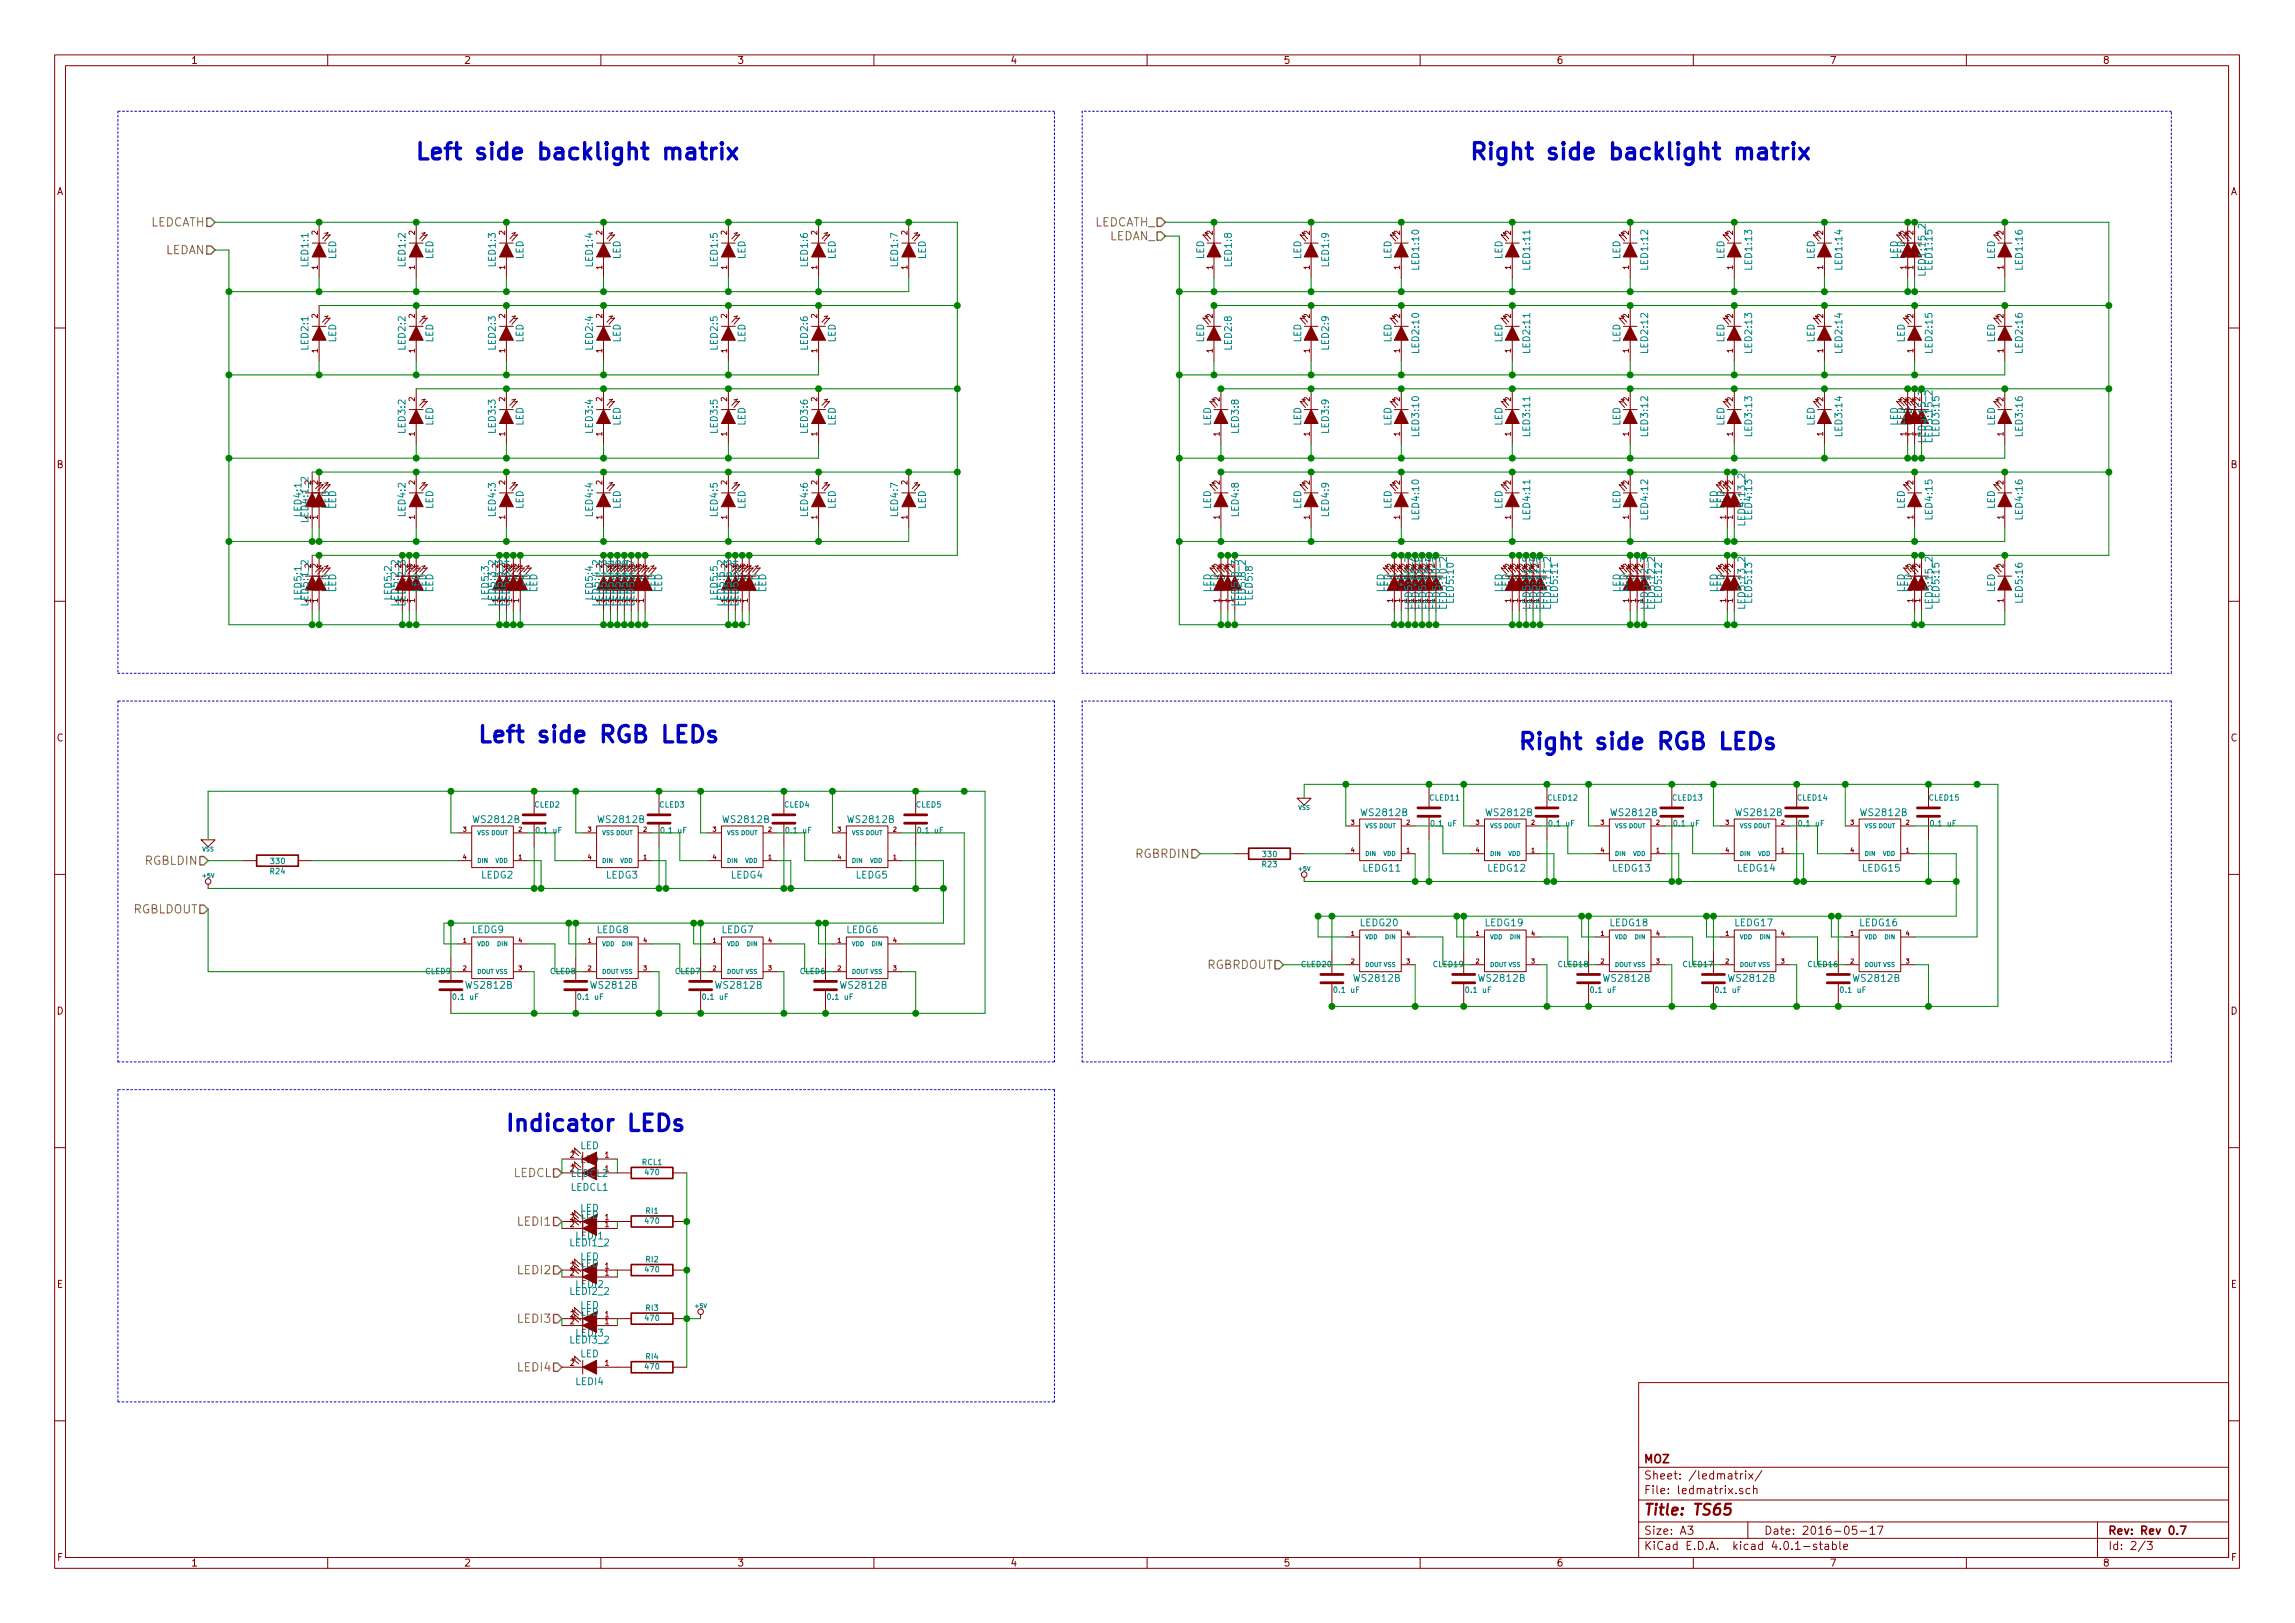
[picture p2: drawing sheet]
<svg xmlns="http://www.w3.org/2000/svg" width="420mm" height="297mm" viewBox="0 0 420 297" stroke-linecap="round" stroke-linejoin="round" font-family="sans-serif">
<defs><g id="words">
<g font-size="4.2" fill="#0000c2">
<text x="76.2" y="29.2">Left side backlight matrix</text>
<text x="269.2" y="29.2">Right side backlight matrix</text>
<text x="87.6" y="135.9">Left side RGB LEDs</text>
<text x="278.1" y="137.2">Right side RGB LEDs</text>
<text x="92.7" y="207">Indicator LEDs</text>
</g>
<text font-size="2.8" fill="#840000" x="301" y="277.3">Title: TS65</text>
<g font-size="2.1" fill="#848400">
<text x="27.3" y="41.4">LEDCATH</text>
<text x="200.1" y="41.4">LEDCATH_</text>
<text x="30.1" y="46.5">LEDAN</text>
<text x="202.9" y="44">LEDAN_</text>
<text x="26.5" y="158.3">RGBLDIN</text>
<text x="207.9" y="157">RGBRDIN</text>
<text x="24.2" y="167.2">RGBLDOUT</text>
<text x="220.8" y="177.3">RGBRDOUT</text>
<text x="93.9" y="215.4">LEDCL</text>
<text x="94.9" y="224.3">LEDI1</text>
<text x="94.9" y="233.2">LEDI2</text>
<text x="94.9" y="242.1">LEDI3</text>
<text x="94.9" y="251">LEDI4</text>
</g>
<g font-size="2.1" fill="#840000">
<text x="301" y="267.8">MOZ</text>
<text x="301" y="273.5">File: ledmatrix.sch</text>
<text x="301" y="270.8">Sheet: /ledmatrix/</text>
<text x="301" y="280.9">Size: A3</text>
<text x="323" y="280.9">Date: 2016-05-17</text>
<text x="386" y="280.9">Rev: Rev 0.7</text>
<text x="301" y="283.7">KiCad E.D.A. kicad 4.0.1-stable</text>
<text x="386" y="283.7">Id: 2/3</text>
</g>
<g font-size="1.8" fill="#840000">
<text x="35" y="11.7">1</text>
<text x="85" y="11.7">2</text>
<text x="135" y="11.7">3</text>
<text x="185" y="11.7">4</text>
<text x="235" y="11.7">5</text>
<text x="285" y="11.7">6</text>
<text x="335" y="11.7">7</text>
<text x="385" y="11.7">8</text>
<text x="10.4" y="35.7">A</text>
<text x="408.4" y="35.7">A</text>
<text x="10.4" y="85.7">B</text>
<text x="408.4" y="85.7">B</text>
<text x="74.2" y="110.7" transform="rotate(-90 74.2 110.7)">LED5:2_3</text>
<text x="259.8" y="111.2" transform="rotate(-90 259.8 111.2)">LED5:10_6</text>
<text x="10.4" y="135.7">C</text>
<text x="408.4" y="135.7">C</text>
<text x="10.4" y="185.7">D</text>
<text x="408.4" y="185.7">D</text>
<text x="10.4" y="235.7">E</text>
<text x="408.4" y="235.7">E</text>
<text x="10.5" y="285.7">F</text>
<text x="35" y="286.7">1</text>
<text x="85" y="286.7">2</text>
<text x="135" y="286.7">3</text>
<text x="185" y="286.7">4</text>
<text x="235" y="286.7">5</text>
<text x="285" y="286.7">6</text>
<text x="335" y="286.7">7</text>
<text x="385" y="286.7">8</text>
<text x="408.5" y="285.7">F</text>
</g>
<g font-size="1.8" fill="#008484">
<text x="61.5" y="47.5" transform="rotate(-90 61.5 47.5)">LED</text>
<text x="79.3" y="47.5" transform="rotate(-90 79.3 47.5)">LED</text>
<text x="95.8" y="47.5" transform="rotate(-90 95.8 47.5)">LED</text>
<text x="113.6" y="47.5" transform="rotate(-90 113.6 47.5)">LED</text>
<text x="136.4" y="47.5" transform="rotate(-90 136.4 47.5)">LED</text>
<text x="153" y="47.5" transform="rotate(-90 153 47.5)">LED</text>
<text x="169.5" y="47.5" transform="rotate(-90 169.5 47.5)">LED</text>
<text x="220.4" y="47.5" transform="rotate(-90 220.4 47.5)">LED</text>
<text x="238.2" y="47.5" transform="rotate(-90 238.2 47.5)">LED</text>
<text x="254.7" y="47.5" transform="rotate(-90 254.7 47.5)">LED</text>
<text x="275" y="47.5" transform="rotate(-90 275 47.5)">LED</text>
<text x="296.6" y="47.5" transform="rotate(-90 296.6 47.5)">LED</text>
<text x="315.7" y="47.5" transform="rotate(-90 315.7 47.5)">LED</text>
<text x="332.2" y="47.5" transform="rotate(-90 332.2 47.5)">LED</text>
<text x="347.4" y="47.5" transform="rotate(-90 347.4 47.5)">LED</text>
<text x="348.7" y="47.5" transform="rotate(-90 348.7 47.5)">LED</text>
<text x="365.2" y="47.5" transform="rotate(-90 365.2 47.5)">LED</text>
<text x="56.4" y="48.8" transform="rotate(-90 56.4 48.8)">LED1:1</text>
<text x="74.2" y="48.8" transform="rotate(-90 74.2 48.8)">LED1:2</text>
<text x="90.7" y="48.8" transform="rotate(-90 90.7 48.8)">LED1:3</text>
<text x="108.5" y="48.8" transform="rotate(-90 108.5 48.8)">LED1:4</text>
<text x="131.4" y="48.8" transform="rotate(-90 131.4 48.8)">LED1:5</text>
<text x="147.9" y="48.8" transform="rotate(-90 147.9 48.8)">LED1:6</text>
<text x="164.4" y="48.8" transform="rotate(-90 164.4 48.8)">LED1:7</text>
<text x="225.5" y="48.8" transform="rotate(-90 225.5 48.8)">LED1:8</text>
<text x="243.3" y="48.8" transform="rotate(-90 243.3 48.8)">LED1:9</text>
<text x="259.8" y="49.3" transform="rotate(-90 259.8 49.3)">LED1:10</text>
<text x="280.1" y="49.3" transform="rotate(-90 280.1 49.3)">LED1:11</text>
<text x="301.7" y="49.3" transform="rotate(-90 301.7 49.3)">LED1:12</text>
<text x="320.8" y="49.3" transform="rotate(-90 320.8 49.3)">LED1:13</text>
<text x="337.3" y="49.3" transform="rotate(-90 337.3 49.3)">LED1:14</text>
<text x="352.5" y="50.3" transform="rotate(-90 352.5 50.3)">LED1:15_2</text>
<text x="353.8" y="49.3" transform="rotate(-90 353.8 49.3)">LED1:15</text>
<text x="370.3" y="49.3" transform="rotate(-90 370.3 49.3)">LED1:16</text>
<text x="56.4" y="64" transform="rotate(-90 56.4 64)">LED2:1</text>
<text x="61.5" y="62.7" transform="rotate(-90 61.5 62.7)">LED</text>
<text x="74.2" y="64" transform="rotate(-90 74.2 64)">LED2:2</text>
<text x="79.3" y="62.7" transform="rotate(-90 79.3 62.7)">LED</text>
<text x="90.7" y="64" transform="rotate(-90 90.7 64)">LED2:3</text>
<text x="95.8" y="62.7" transform="rotate(-90 95.8 62.7)">LED</text>
<text x="108.5" y="64" transform="rotate(-90 108.5 64)">LED2:4</text>
<text x="113.6" y="62.7" transform="rotate(-90 113.6 62.7)">LED</text>
<text x="131.4" y="64" transform="rotate(-90 131.4 64)">LED2:5</text>
<text x="136.4" y="62.7" transform="rotate(-90 136.4 62.7)">LED</text>
<text x="147.9" y="64" transform="rotate(-90 147.9 64)">LED2:6</text>
<text x="153" y="62.7" transform="rotate(-90 153 62.7)">LED</text>
<text x="220.4" y="62.7" transform="rotate(-90 220.4 62.7)">LED</text>
<text x="225.5" y="64" transform="rotate(-90 225.5 64)">LED2:8</text>
<text x="238.2" y="62.7" transform="rotate(-90 238.2 62.7)">LED</text>
<text x="243.3" y="64" transform="rotate(-90 243.3 64)">LED2:9</text>
<text x="254.7" y="62.7" transform="rotate(-90 254.7 62.7)">LED</text>
<text x="259.8" y="64.5" transform="rotate(-90 259.8 64.5)">LED2:10</text>
<text x="275" y="62.7" transform="rotate(-90 275 62.7)">LED</text>
<text x="280.1" y="64.5" transform="rotate(-90 280.1 64.5)">LED2:11</text>
<text x="296.6" y="62.7" transform="rotate(-90 296.6 62.7)">LED</text>
<text x="301.7" y="64.5" transform="rotate(-90 301.7 64.5)">LED2:12</text>
<text x="315.7" y="62.7" transform="rotate(-90 315.7 62.7)">LED</text>
<text x="320.8" y="64.5" transform="rotate(-90 320.8 64.5)">LED2:13</text>
<text x="332.2" y="62.7" transform="rotate(-90 332.2 62.7)">LED</text>
<text x="337.3" y="64.5" transform="rotate(-90 337.3 64.5)">LED2:14</text>
<text x="348.7" y="62.7" transform="rotate(-90 348.7 62.7)">LED</text>
<text x="353.8" y="64.5" transform="rotate(-90 353.8 64.5)">LED2:15</text>
<text x="365.2" y="62.7" transform="rotate(-90 365.2 62.7)">LED</text>
<text x="370.3" y="64.5" transform="rotate(-90 370.3 64.5)">LED2:16</text>
<text x="79.3" y="78" transform="rotate(-90 79.3 78)">LED</text>
<text x="95.8" y="78" transform="rotate(-90 95.8 78)">LED</text>
<text x="113.6" y="78" transform="rotate(-90 113.6 78)">LED</text>
<text x="136.4" y="78" transform="rotate(-90 136.4 78)">LED</text>
<text x="153" y="78" transform="rotate(-90 153 78)">LED</text>
<text x="221.7" y="78" transform="rotate(-90 221.7 78)">LED</text>
<text x="238.2" y="78" transform="rotate(-90 238.2 78)">LED</text>
<text x="254.7" y="78" transform="rotate(-90 254.7 78)">LED</text>
<text x="275" y="78" transform="rotate(-90 275 78)">LED</text>
<text x="296.6" y="78" transform="rotate(-90 296.6 78)">LED</text>
<text x="315.7" y="78" transform="rotate(-90 315.7 78)">LED</text>
<text x="332.2" y="78" transform="rotate(-90 332.2 78)">LED</text>
<text x="347.4" y="78" transform="rotate(-90 347.4 78)">LED</text>
<text x="348.7" y="78" transform="rotate(-90 348.7 78)">LED</text>
<text x="350" y="78" transform="rotate(-90 350 78)">LED</text>
<text x="365.2" y="78" transform="rotate(-90 365.2 78)">LED</text>
<text x="74.2" y="79.3" transform="rotate(-90 74.2 79.3)">LED3:2</text>
<text x="90.7" y="79.3" transform="rotate(-90 90.7 79.3)">LED3:3</text>
<text x="108.5" y="79.3" transform="rotate(-90 108.5 79.3)">LED3:4</text>
<text x="131.4" y="79.3" transform="rotate(-90 131.4 79.3)">LED3:5</text>
<text x="147.9" y="79.3" transform="rotate(-90 147.9 79.3)">LED3:6</text>
<text x="226.8" y="79.3" transform="rotate(-90 226.8 79.3)">LED3:8</text>
<text x="243.3" y="79.3" transform="rotate(-90 243.3 79.3)">LED3:9</text>
<text x="259.8" y="79.7" transform="rotate(-90 259.8 79.7)">LED3:10</text>
<text x="280.1" y="79.7" transform="rotate(-90 280.1 79.7)">LED3:11</text>
<text x="301.7" y="79.7" transform="rotate(-90 301.7 79.7)">LED3:12</text>
<text x="320.8" y="79.7" transform="rotate(-90 320.8 79.7)">LED3:13</text>
<text x="337.3" y="79.7" transform="rotate(-90 337.3 79.7)">LED3:14</text>
<text x="352.5" y="80.7" transform="rotate(-90 352.5 80.7)">LED3:15_3</text>
<text x="353.8" y="80.7" transform="rotate(-90 353.8 80.7)">LED3:15_2</text>
<text x="355" y="79.7" transform="rotate(-90 355 79.7)">LED3:15</text>
<text x="370.3" y="79.7" transform="rotate(-90 370.3 79.7)">LED3:16</text>
<text x="55.2" y="94.5" transform="rotate(-90 55.2 94.5)">LED4:1</text>
<text x="56.4" y="95.5" transform="rotate(-90 56.4 95.5)">LED4:1_2</text>
<text x="60.2" y="93.2" transform="rotate(-90 60.2 93.2)">LED</text>
<text x="61.5" y="93.2" transform="rotate(-90 61.5 93.2)">LED</text>
<text x="74.2" y="94.5" transform="rotate(-90 74.2 94.5)">LED4:2</text>
<text x="79.3" y="93.2" transform="rotate(-90 79.3 93.2)">LED</text>
<text x="90.7" y="94.5" transform="rotate(-90 90.7 94.5)">LED4:3</text>
<text x="95.8" y="93.2" transform="rotate(-90 95.8 93.2)">LED</text>
<text x="108.5" y="94.5" transform="rotate(-90 108.5 94.5)">LED4:4</text>
<text x="113.6" y="93.2" transform="rotate(-90 113.6 93.2)">LED</text>
<text x="131.4" y="94.5" transform="rotate(-90 131.4 94.5)">LED4:5</text>
<text x="136.4" y="93.2" transform="rotate(-90 136.4 93.2)">LED</text>
<text x="147.9" y="94.5" transform="rotate(-90 147.9 94.5)">LED4:6</text>
<text x="153" y="93.2" transform="rotate(-90 153 93.2)">LED</text>
<text x="164.4" y="94.5" transform="rotate(-90 164.4 94.5)">LED4:7</text>
<text x="169.5" y="93.2" transform="rotate(-90 169.5 93.2)">LED</text>
<text x="221.7" y="93.2" transform="rotate(-90 221.7 93.2)">LED</text>
<text x="226.8" y="94.5" transform="rotate(-90 226.8 94.5)">LED4:8</text>
<text x="238.2" y="93.2" transform="rotate(-90 238.2 93.2)">LED</text>
<text x="243.3" y="94.5" transform="rotate(-90 243.3 94.5)">LED4:9</text>
<text x="254.7" y="93.2" transform="rotate(-90 254.7 93.2)">LED</text>
<text x="259.8" y="95" transform="rotate(-90 259.8 95)">LED4:10</text>
<text x="275" y="93.2" transform="rotate(-90 275 93.2)">LED</text>
<text x="280.1" y="95" transform="rotate(-90 280.1 95)">LED4:11</text>
<text x="296.6" y="93.2" transform="rotate(-90 296.6 93.2)">LED</text>
<text x="301.7" y="95" transform="rotate(-90 301.7 95)">LED4:12</text>
<text x="314.4" y="93.2" transform="rotate(-90 314.4 93.2)">LED</text>
<text x="315.7" y="93.2" transform="rotate(-90 315.7 93.2)">LED</text>
<text x="319.5" y="96" transform="rotate(-90 319.5 96)">LED4:13_2</text>
<text x="320.8" y="95" transform="rotate(-90 320.8 95)">LED4:13</text>
<text x="348.7" y="93.2" transform="rotate(-90 348.7 93.2)">LED</text>
<text x="353.8" y="95" transform="rotate(-90 353.8 95)">LED4:15</text>
<text x="365.2" y="93.2" transform="rotate(-90 365.2 93.2)">LED</text>
<text x="370.3" y="95" transform="rotate(-90 370.3 95)">LED4:16</text>
<text x="55.2" y="109.7" transform="rotate(-90 55.2 109.7)">LED5:1</text>
<text x="56.4" y="110.7" transform="rotate(-90 56.4 110.7)">LED5:1_2</text>
<text x="60.2" y="108.4" transform="rotate(-90 60.2 108.4)">LED</text>
<text x="61.5" y="108.4" transform="rotate(-90 61.5 108.4)">LED</text>
<text x="71.7" y="109.7" transform="rotate(-90 71.7 109.7)">LED5:2</text>
<text x="72.9" y="110.7" transform="rotate(-90 72.9 110.7)">LED5:2_2</text>
<text x="76.8" y="108.4" transform="rotate(-90 76.8 108.4)">LED</text>
<text x="78" y="108.4" transform="rotate(-90 78 108.4)">LED</text>
<text x="79.3" y="108.4" transform="rotate(-90 79.3 108.4)">LED</text>
<text x="89.5" y="109.7" transform="rotate(-90 89.5 109.7)">LED5:3</text>
<text x="90.7" y="110.7" transform="rotate(-90 90.7 110.7)">LED5:3_2</text>
<text x="92" y="110.7" transform="rotate(-90 92 110.7)">LED5:3_3</text>
<text x="93.3" y="110.7" transform="rotate(-90 93.3 110.7)">LED5:3_4</text>
<text x="94.5" y="108.4" transform="rotate(-90 94.5 108.4)">LED</text>
<text x="95.8" y="108.4" transform="rotate(-90 95.8 108.4)">LED</text>
<text x="97.1" y="108.4" transform="rotate(-90 97.1 108.4)">LED</text>
<text x="98.3" y="108.4" transform="rotate(-90 98.3 108.4)">LED</text>
<text x="108.5" y="109.7" transform="rotate(-90 108.5 109.7)">LED5:4</text>
<text x="109.8" y="110.7" transform="rotate(-90 109.8 110.7)">LED5:4_2</text>
<text x="111" y="110.7" transform="rotate(-90 111 110.7)">LED5:4_3</text>
<text x="112.3" y="110.7" transform="rotate(-90 112.3 110.7)">LED5:4_4</text>
<text x="113.6" y="110.7" transform="rotate(-90 113.6 110.7)">LED5:4_5</text>
<text x="113.6" y="108.4" transform="rotate(-90 113.6 108.4)">LED</text>
<text x="114.9" y="110.7" transform="rotate(-90 114.9 110.7)">LED5:4_6</text>
<text x="114.9" y="108.4" transform="rotate(-90 114.9 108.4)">LED</text>
<text x="116.1" y="110.7" transform="rotate(-90 116.1 110.7)">LED5:4_7</text>
<text x="116.1" y="108.4" transform="rotate(-90 116.1 108.4)">LED</text>
<text x="117.4" y="108.4" transform="rotate(-90 117.4 108.4)">LED</text>
<text x="118.7" y="108.4" transform="rotate(-90 118.7 108.4)">LED</text>
<text x="119.9" y="108.4" transform="rotate(-90 119.9 108.4)">LED</text>
<text x="121.2" y="108.4" transform="rotate(-90 121.2 108.4)">LED</text>
<text x="131.4" y="109.7" transform="rotate(-90 131.4 109.7)">LED5:5</text>
<text x="132.6" y="110.7" transform="rotate(-90 132.6 110.7)">LED5:5_2</text>
<text x="133.9" y="110.7" transform="rotate(-90 133.9 110.7)">LED5:5_3</text>
<text x="135.2" y="110.7" transform="rotate(-90 135.2 110.7)">LED5:5_4</text>
<text x="136.4" y="108.4" transform="rotate(-90 136.4 108.4)">LED</text>
<text x="137.7" y="108.4" transform="rotate(-90 137.7 108.4)">LED</text>
<text x="139" y="108.4" transform="rotate(-90 139 108.4)">LED</text>
<text x="140.3" y="108.4" transform="rotate(-90 140.3 108.4)">LED</text>
<text x="221.7" y="108.4" transform="rotate(-90 221.7 108.4)">LED</text>
<text x="223" y="108.4" transform="rotate(-90 223 108.4)">LED</text>
<text x="224.2" y="108.4" transform="rotate(-90 224.2 108.4)">LED</text>
<text x="226.8" y="110.7" transform="rotate(-90 226.8 110.7)">LED5:8_3</text>
<text x="228" y="110.7" transform="rotate(-90 228 110.7)">LED5:8_2</text>
<text x="229.3" y="109.7" transform="rotate(-90 229.3 109.7)">LED5:8</text>
<text x="253.4" y="108.4" transform="rotate(-90 253.4 108.4)">LED</text>
<text x="254.7" y="108.4" transform="rotate(-90 254.7 108.4)">LED</text>
<text x="256" y="108.4" transform="rotate(-90 256 108.4)">LED</text>
<text x="257.3" y="108.4" transform="rotate(-90 257.3 108.4)">LED</text>
<text x="258.5" y="111.2" transform="rotate(-90 258.5 111.2)">LED5:10_7</text>
<text x="258.5" y="108.4" transform="rotate(-90 258.5 108.4)">LED</text>
<text x="259.8" y="108.4" transform="rotate(-90 259.8 108.4)">LED</text>
<text x="261.1" y="111.2" transform="rotate(-90 261.1 111.2)">LED5:10_5</text>
<text x="261.1" y="108.4" transform="rotate(-90 261.1 108.4)">LED</text>
<text x="262.3" y="111.2" transform="rotate(-90 262.3 111.2)">LED5:10_4</text>
<text x="263.6" y="111.2" transform="rotate(-90 263.6 111.2)">LED5:10_3</text>
<text x="264.9" y="111.2" transform="rotate(-90 264.9 111.2)">LED5:10_2</text>
<text x="266.1" y="110.2" transform="rotate(-90 266.1 110.2)">LED5:10</text>
<text x="275" y="108.4" transform="rotate(-90 275 108.4)">LED</text>
<text x="276.3" y="108.4" transform="rotate(-90 276.3 108.4)">LED</text>
<text x="277.6" y="108.4" transform="rotate(-90 277.6 108.4)">LED</text>
<text x="278.8" y="108.4" transform="rotate(-90 278.8 108.4)">LED</text>
<text x="280.1" y="111.2" transform="rotate(-90 280.1 111.2)">LED5:11_5</text>
<text x="280.1" y="108.4" transform="rotate(-90 280.1 108.4)">LED</text>
<text x="281.4" y="111.2" transform="rotate(-90 281.4 111.2)">LED5:11_4</text>
<text x="282.7" y="111.2" transform="rotate(-90 282.7 111.2)">LED5:11_3</text>
<text x="283.9" y="111.2" transform="rotate(-90 283.9 111.2)">LED5:11_2</text>
<text x="285.2" y="110.2" transform="rotate(-90 285.2 110.2)">LED5:11</text>
<text x="296.6" y="108.4" transform="rotate(-90 296.6 108.4)">LED</text>
<text x="297.9" y="108.4" transform="rotate(-90 297.9 108.4)">LED</text>
<text x="299.2" y="108.4" transform="rotate(-90 299.2 108.4)">LED</text>
<text x="301.7" y="111.2" transform="rotate(-90 301.7 111.2)">LED5:12_3</text>
<text x="303" y="111.2" transform="rotate(-90 303 111.2)">LED5:12_2</text>
<text x="304.2" y="110.2" transform="rotate(-90 304.2 110.2)">LED5:12</text>
<text x="314.4" y="108.4" transform="rotate(-90 314.4 108.4)">LED</text>
<text x="315.7" y="108.4" transform="rotate(-90 315.7 108.4)">LED</text>
<text x="319.5" y="111.2" transform="rotate(-90 319.5 111.2)">LED5:13_2</text>
<text x="320.8" y="110.2" transform="rotate(-90 320.8 110.2)">LED5:13</text>
<text x="348.7" y="108.4" transform="rotate(-90 348.7 108.4)">LED</text>
<text x="350" y="108.4" transform="rotate(-90 350 108.4)">LED</text>
<text x="353.8" y="111.2" transform="rotate(-90 353.8 111.2)">LED5:15_2</text>
<text x="355" y="110.2" transform="rotate(-90 355 110.2)">LED5:15</text>
<text x="365.2" y="108.4" transform="rotate(-90 365.2 108.4)">LED</text>
<text x="370.3" y="110.2" transform="rotate(-90 370.3 110.2)">LED5:16</text>
<text x="249.4" y="149.3">WS2812B</text>
<text x="272.2" y="149.3">WS2812B</text>
<text x="295.1" y="149.3">WS2812B</text>
<text x="318" y="149.3">WS2812B</text>
<text x="340.8" y="149.3">WS2812B</text>
<text x="86.8" y="150.6">WS2812B</text>
<text x="109.7" y="150.6">WS2812B</text>
<text x="132.5" y="150.6">WS2812B</text>
<text x="155.4" y="150.6">WS2812B</text>
<text x="88.1" y="160.8">LEDG2</text>
<text x="110.9" y="160.8">LEDG3</text>
<text x="133.8" y="160.8">LEDG4</text>
<text x="156.6" y="160.8">LEDG5</text>
<text x="249.5" y="159.5">LEDG11</text>
<text x="272.4" y="159.5">LEDG12</text>
<text x="295.2" y="159.5">LEDG13</text>
<text x="318.1" y="159.5">LEDG14</text>
<text x="341" y="159.5">LEDG15</text>
<text x="86.4" y="170.8">LEDG9</text>
<text x="109.2" y="170.8">LEDG8</text>
<text x="132.1" y="170.8">LEDG7</text>
<text x="154.9" y="170.8">LEDG6</text>
<text x="249" y="169.5">LEDG20</text>
<text x="271.9" y="169.5">LEDG19</text>
<text x="294.8" y="169.5">LEDG18</text>
<text x="317.6" y="169.5">LEDG17</text>
<text x="340.5" y="169.5">LEDG16</text>
<text x="248" y="179.7">WS2812B</text>
<text x="270.9" y="179.7">WS2812B</text>
<text x="293.8" y="179.7">WS2812B</text>
<text x="316.6" y="179.7">WS2812B</text>
<text x="339.5" y="179.7">WS2812B</text>
<text x="85.5" y="180.9">WS2812B</text>
<text x="108.3" y="180.9">WS2812B</text>
<text x="131.2" y="180.9">WS2812B</text>
<text x="154.1" y="180.9">WS2812B</text>
<text x="104.5" y="215.4">LEDCL2</text>
<text x="106.2" y="212.8">LED</text>
<text x="106.2" y="210.3">LED</text>
<text x="104.5" y="217.9">LEDCL1</text>
<text x="106.2" y="221.7">LED</text>
<text x="105.4" y="226.8">LEDI1</text>
<text x="106.2" y="223">LED</text>
<text x="104.4" y="228.1">LEDI1_2</text>
<text x="106.2" y="230.6">LED</text>
<text x="106.2" y="231.9">LED</text>
<text x="104.4" y="237">LEDI2_2</text>
<text x="105.4" y="235.7">LEDI2</text>
<text x="106.2" y="239.5">LED</text>
<text x="104.4" y="245.9">LEDI3_2</text>
<text x="105.4" y="244.6">LEDI3</text>
<text x="106.2" y="240.8">LED</text>
<text x="106.2" y="248.4">LED</text>
<text x="105.4" y="253.5">LEDI4</text>
</g>
<g font-size="1.4" fill="#840000">
<text x="58.2" y="43" transform="rotate(-90 58.2 43)">2</text>
<text x="75.9" y="43" transform="rotate(-90 75.9 43)">2</text>
<text x="92.5" y="43" transform="rotate(-90 92.5 43)">2</text>
<text x="110.2" y="43" transform="rotate(-90 110.2 43)">2</text>
<text x="133.1" y="43" transform="rotate(-90 133.1 43)">2</text>
<text x="149.6" y="43" transform="rotate(-90 149.6 43)">2</text>
<text x="166.1" y="43" transform="rotate(-90 166.1 43)">2</text>
<text x="222" y="43" transform="rotate(-90 222 43)">2</text>
<text x="239.8" y="43" transform="rotate(-90 239.8 43)">2</text>
<text x="256.3" y="43" transform="rotate(-90 256.3 43)">2</text>
<text x="276.6" y="43" transform="rotate(-90 276.6 43)">2</text>
<text x="298.2" y="43" transform="rotate(-90 298.2 43)">2</text>
<text x="317.2" y="43" transform="rotate(-90 317.2 43)">2</text>
<text x="333.8" y="43" transform="rotate(-90 333.8 43)">2</text>
<text x="349" y="43" transform="rotate(-90 349 43)">2</text>
<text x="350.3" y="43" transform="rotate(-90 350.3 43)">2</text>
<text x="366.8" y="43" transform="rotate(-90 366.8 43)">2</text>
<text x="58.2" y="49.3" transform="rotate(-90 58.2 49.3)">1</text>
<text x="75.9" y="49.3" transform="rotate(-90 75.9 49.3)">1</text>
<text x="92.5" y="49.3" transform="rotate(-90 92.5 49.3)">1</text>
<text x="110.2" y="49.3" transform="rotate(-90 110.2 49.3)">1</text>
<text x="133.1" y="49.3" transform="rotate(-90 133.1 49.3)">1</text>
<text x="149.6" y="49.3" transform="rotate(-90 149.6 49.3)">1</text>
<text x="166.1" y="49.3" transform="rotate(-90 166.1 49.3)">1</text>
<text x="222" y="49.3" transform="rotate(-90 222 49.3)">1</text>
<text x="239.8" y="49.3" transform="rotate(-90 239.8 49.3)">1</text>
<text x="256.3" y="49.3" transform="rotate(-90 256.3 49.3)">1</text>
<text x="276.6" y="49.3" transform="rotate(-90 276.6 49.3)">1</text>
<text x="298.2" y="49.3" transform="rotate(-90 298.2 49.3)">1</text>
<text x="317.2" y="49.3" transform="rotate(-90 317.2 49.3)">1</text>
<text x="333.8" y="49.3" transform="rotate(-90 333.8 49.3)">1</text>
<text x="349" y="49.3" transform="rotate(-90 349 49.3)">1</text>
<text x="350.3" y="49.3" transform="rotate(-90 350.3 49.3)">1</text>
<text x="366.8" y="49.3" transform="rotate(-90 366.8 49.3)">1</text>
<text x="58.2" y="58.2" transform="rotate(-90 58.2 58.2)">2</text>
<text x="75.9" y="58.2" transform="rotate(-90 75.9 58.2)">2</text>
<text x="92.5" y="58.2" transform="rotate(-90 92.5 58.2)">2</text>
<text x="110.2" y="58.2" transform="rotate(-90 110.2 58.2)">2</text>
<text x="133.1" y="58.2" transform="rotate(-90 133.1 58.2)">2</text>
<text x="149.6" y="58.2" transform="rotate(-90 149.6 58.2)">2</text>
<text x="222" y="58.2" transform="rotate(-90 222 58.2)">2</text>
<text x="239.8" y="58.2" transform="rotate(-90 239.8 58.2)">2</text>
<text x="256.3" y="58.2" transform="rotate(-90 256.3 58.2)">2</text>
<text x="276.6" y="58.2" transform="rotate(-90 276.6 58.2)">2</text>
<text x="298.2" y="58.2" transform="rotate(-90 298.2 58.2)">2</text>
<text x="317.2" y="58.2" transform="rotate(-90 317.2 58.2)">2</text>
<text x="333.8" y="58.2" transform="rotate(-90 333.8 58.2)">2</text>
<text x="350.3" y="58.2" transform="rotate(-90 350.3 58.2)">2</text>
<text x="366.8" y="58.2" transform="rotate(-90 366.8 58.2)">2</text>
<text x="58.2" y="64.6" transform="rotate(-90 58.2 64.6)">1</text>
<text x="75.9" y="64.6" transform="rotate(-90 75.9 64.6)">1</text>
<text x="92.5" y="64.6" transform="rotate(-90 92.5 64.6)">1</text>
<text x="110.2" y="64.6" transform="rotate(-90 110.2 64.6)">1</text>
<text x="133.1" y="64.6" transform="rotate(-90 133.1 64.6)">1</text>
<text x="149.6" y="64.6" transform="rotate(-90 149.6 64.6)">1</text>
<text x="222" y="64.6" transform="rotate(-90 222 64.6)">1</text>
<text x="239.8" y="64.6" transform="rotate(-90 239.8 64.6)">1</text>
<text x="256.3" y="64.6" transform="rotate(-90 256.3 64.6)">1</text>
<text x="276.6" y="64.6" transform="rotate(-90 276.6 64.6)">1</text>
<text x="298.2" y="64.6" transform="rotate(-90 298.2 64.6)">1</text>
<text x="317.2" y="64.6" transform="rotate(-90 317.2 64.6)">1</text>
<text x="333.8" y="64.6" transform="rotate(-90 333.8 64.6)">1</text>
<text x="350.3" y="64.6" transform="rotate(-90 350.3 64.6)">1</text>
<text x="366.8" y="64.6" transform="rotate(-90 366.8 64.6)">1</text>
<text x="75.9" y="73.4" transform="rotate(-90 75.9 73.4)">2</text>
<text x="92.5" y="73.4" transform="rotate(-90 92.5 73.4)">2</text>
<text x="110.2" y="73.4" transform="rotate(-90 110.2 73.4)">2</text>
<text x="133.1" y="73.4" transform="rotate(-90 133.1 73.4)">2</text>
<text x="149.6" y="73.4" transform="rotate(-90 149.6 73.4)">2</text>
<text x="223.3" y="73.4" transform="rotate(-90 223.3 73.4)">2</text>
<text x="239.8" y="73.4" transform="rotate(-90 239.8 73.4)">2</text>
<text x="256.3" y="73.4" transform="rotate(-90 256.3 73.4)">2</text>
<text x="276.6" y="73.4" transform="rotate(-90 276.6 73.4)">2</text>
<text x="298.2" y="73.4" transform="rotate(-90 298.2 73.4)">2</text>
<text x="317.2" y="73.4" transform="rotate(-90 317.2 73.4)">2</text>
<text x="333.8" y="73.4" transform="rotate(-90 333.8 73.4)">2</text>
<text x="349" y="73.4" transform="rotate(-90 349 73.4)">2</text>
<text x="350.3" y="73.4" transform="rotate(-90 350.3 73.4)">2</text>
<text x="351.5" y="73.4" transform="rotate(-90 351.5 73.4)">2</text>
<text x="366.8" y="73.4" transform="rotate(-90 366.8 73.4)">2</text>
<text x="75.9" y="79.8" transform="rotate(-90 75.9 79.8)">1</text>
<text x="92.5" y="79.8" transform="rotate(-90 92.5 79.8)">1</text>
<text x="110.2" y="79.8" transform="rotate(-90 110.2 79.8)">1</text>
<text x="133.1" y="79.8" transform="rotate(-90 133.1 79.8)">1</text>
<text x="149.6" y="79.8" transform="rotate(-90 149.6 79.8)">1</text>
<text x="223.3" y="79.8" transform="rotate(-90 223.3 79.8)">1</text>
<text x="239.8" y="79.8" transform="rotate(-90 239.8 79.8)">1</text>
<text x="256.3" y="79.8" transform="rotate(-90 256.3 79.8)">1</text>
<text x="276.6" y="79.8" transform="rotate(-90 276.6 79.8)">1</text>
<text x="298.2" y="79.8" transform="rotate(-90 298.2 79.8)">1</text>
<text x="317.2" y="79.8" transform="rotate(-90 317.2 79.8)">1</text>
<text x="333.8" y="79.8" transform="rotate(-90 333.8 79.8)">1</text>
<text x="349" y="79.8" transform="rotate(-90 349 79.8)">1</text>
<text x="350.3" y="79.8" transform="rotate(-90 350.3 79.8)">1</text>
<text x="351.5" y="79.8" transform="rotate(-90 351.5 79.8)">1</text>
<text x="366.8" y="79.8" transform="rotate(-90 366.8 79.8)">1</text>
<text x="56.9" y="88.7" transform="rotate(-90 56.9 88.7)">2</text>
<text x="58.2" y="88.7" transform="rotate(-90 58.2 88.7)">2</text>
<text x="75.9" y="88.7" transform="rotate(-90 75.9 88.7)">2</text>
<text x="92.5" y="88.7" transform="rotate(-90 92.5 88.7)">2</text>
<text x="110.2" y="88.7" transform="rotate(-90 110.2 88.7)">2</text>
<text x="133.1" y="88.7" transform="rotate(-90 133.1 88.7)">2</text>
<text x="149.6" y="88.7" transform="rotate(-90 149.6 88.7)">2</text>
<text x="166.1" y="88.7" transform="rotate(-90 166.1 88.7)">2</text>
<text x="223.3" y="88.7" transform="rotate(-90 223.3 88.7)">2</text>
<text x="239.8" y="88.7" transform="rotate(-90 239.8 88.7)">2</text>
<text x="256.3" y="88.7" transform="rotate(-90 256.3 88.7)">2</text>
<text x="276.6" y="88.7" transform="rotate(-90 276.6 88.7)">2</text>
<text x="298.2" y="88.7" transform="rotate(-90 298.2 88.7)">2</text>
<text x="316" y="88.7" transform="rotate(-90 316 88.7)">2</text>
<text x="317.2" y="88.7" transform="rotate(-90 317.2 88.7)">2</text>
<text x="350.3" y="88.7" transform="rotate(-90 350.3 88.7)">2</text>
<text x="366.8" y="88.7" transform="rotate(-90 366.8 88.7)">2</text>
<text x="56.9" y="95" transform="rotate(-90 56.9 95)">1</text>
<text x="58.2" y="95" transform="rotate(-90 58.2 95)">1</text>
<text x="75.9" y="95" transform="rotate(-90 75.9 95)">1</text>
<text x="92.5" y="95" transform="rotate(-90 92.5 95)">1</text>
<text x="110.2" y="95" transform="rotate(-90 110.2 95)">1</text>
<text x="133.1" y="95" transform="rotate(-90 133.1 95)">1</text>
<text x="149.6" y="95" transform="rotate(-90 149.6 95)">1</text>
<text x="166.1" y="95" transform="rotate(-90 166.1 95)">1</text>
<text x="223.3" y="95" transform="rotate(-90 223.3 95)">1</text>
<text x="239.8" y="95" transform="rotate(-90 239.8 95)">1</text>
<text x="256.3" y="95" transform="rotate(-90 256.3 95)">1</text>
<text x="276.6" y="95" transform="rotate(-90 276.6 95)">1</text>
<text x="298.2" y="95" transform="rotate(-90 298.2 95)">1</text>
<text x="316" y="95" transform="rotate(-90 316 95)">1</text>
<text x="317.2" y="95" transform="rotate(-90 317.2 95)">1</text>
<text x="350.3" y="95" transform="rotate(-90 350.3 95)">1</text>
<text x="366.8" y="95" transform="rotate(-90 366.8 95)">1</text>
<text x="56.9" y="103.9" transform="rotate(-90 56.9 103.9)">2</text>
<text x="58.2" y="103.9" transform="rotate(-90 58.2 103.9)">2</text>
<text x="73.4" y="103.9" transform="rotate(-90 73.4 103.9)">2</text>
<text x="74.7" y="103.9" transform="rotate(-90 74.7 103.9)">2</text>
<text x="75.9" y="103.9" transform="rotate(-90 75.9 103.9)">2</text>
<text x="91.2" y="103.9" transform="rotate(-90 91.2 103.9)">2</text>
<text x="92.5" y="103.9" transform="rotate(-90 92.5 103.9)">2</text>
<text x="93.7" y="103.9" transform="rotate(-90 93.7 103.9)">2</text>
<text x="95" y="103.9" transform="rotate(-90 95 103.9)">2</text>
<text x="110.2" y="103.9" transform="rotate(-90 110.2 103.9)">2</text>
<text x="111.5" y="103.9" transform="rotate(-90 111.5 103.9)">2</text>
<text x="114" y="103.9" transform="rotate(-90 114 103.9)">2</text>
<text x="115.3" y="103.9" transform="rotate(-90 115.3 103.9)">2</text>
<text x="116.6" y="103.9" transform="rotate(-90 116.6 103.9)">2</text>
<text x="117.9" y="103.9" transform="rotate(-90 117.9 103.9)">2</text>
<text x="133.1" y="103.9" transform="rotate(-90 133.1 103.9)">2</text>
<text x="134.4" y="103.9" transform="rotate(-90 134.4 103.9)">2</text>
<text x="136.9" y="103.9" transform="rotate(-90 136.9 103.9)">2</text>
<text x="223.3" y="103.9" transform="rotate(-90 223.3 103.9)">2</text>
<text x="224.5" y="103.9" transform="rotate(-90 224.5 103.9)">2</text>
<text x="225.8" y="103.9" transform="rotate(-90 225.8 103.9)">2</text>
<text x="255" y="103.9" transform="rotate(-90 255 103.9)">2</text>
<text x="256.3" y="103.9" transform="rotate(-90 256.3 103.9)">2</text>
<text x="257.6" y="103.9" transform="rotate(-90 257.6 103.9)">2</text>
<text x="260.1" y="103.9" transform="rotate(-90 260.1 103.9)">2</text>
<text x="276.6" y="103.9" transform="rotate(-90 276.6 103.9)">2</text>
<text x="277.9" y="103.9" transform="rotate(-90 277.9 103.9)">2</text>
<text x="279.1" y="103.9" transform="rotate(-90 279.1 103.9)">2</text>
<text x="298.2" y="103.9" transform="rotate(-90 298.2 103.9)">2</text>
<text x="299.5" y="103.9" transform="rotate(-90 299.5 103.9)">2</text>
<text x="300.7" y="103.9" transform="rotate(-90 300.7 103.9)">2</text>
<text x="316" y="103.9" transform="rotate(-90 316 103.9)">2</text>
<text x="317.2" y="103.9" transform="rotate(-90 317.2 103.9)">2</text>
<text x="350.3" y="103.9" transform="rotate(-90 350.3 103.9)">2</text>
<text x="351.5" y="103.9" transform="rotate(-90 351.5 103.9)">2</text>
<text x="366.8" y="103.9" transform="rotate(-90 366.8 103.9)">2</text>
<text x="56.9" y="110.3" transform="rotate(-90 56.9 110.3)">1</text>
<text x="58.2" y="110.3" transform="rotate(-90 58.2 110.3)">1</text>
<text x="73.4" y="110.3" transform="rotate(-90 73.4 110.3)">1</text>
<text x="74.7" y="110.3" transform="rotate(-90 74.7 110.3)">1</text>
<text x="75.9" y="110.3" transform="rotate(-90 75.9 110.3)">1</text>
<text x="91.2" y="110.3" transform="rotate(-90 91.2 110.3)">1</text>
<text x="92.5" y="110.3" transform="rotate(-90 92.5 110.3)">1</text>
<text x="93.7" y="110.3" transform="rotate(-90 93.7 110.3)">1</text>
<text x="95" y="110.3" transform="rotate(-90 95 110.3)">1</text>
<text x="110.2" y="110.3" transform="rotate(-90 110.2 110.3)">1</text>
<text x="111.5" y="110.3" transform="rotate(-90 111.5 110.3)">1</text>
<text x="112.8" y="110.3" transform="rotate(-90 112.8 110.3)">1</text>
<text x="114" y="110.3" transform="rotate(-90 114 110.3)">1</text>
<text x="115.3" y="110.3" transform="rotate(-90 115.3 110.3)">1</text>
<text x="116.6" y="110.3" transform="rotate(-90 116.6 110.3)">1</text>
<text x="117.9" y="110.3" transform="rotate(-90 117.9 110.3)">1</text>
<text x="133.1" y="110.3" transform="rotate(-90 133.1 110.3)">1</text>
<text x="134.4" y="110.3" transform="rotate(-90 134.4 110.3)">1</text>
<text x="135.6" y="110.3" transform="rotate(-90 135.6 110.3)">1</text>
<text x="136.9" y="110.3" transform="rotate(-90 136.9 110.3)">1</text>
<text x="223.3" y="110.3" transform="rotate(-90 223.3 110.3)">1</text>
<text x="224.5" y="110.3" transform="rotate(-90 224.5 110.3)">1</text>
<text x="225.8" y="110.3" transform="rotate(-90 225.8 110.3)">1</text>
<text x="255" y="110.3" transform="rotate(-90 255 110.3)">1</text>
<text x="256.3" y="110.3" transform="rotate(-90 256.3 110.3)">1</text>
<text x="258.8" y="110.3" transform="rotate(-90 258.8 110.3)">1</text>
<text x="260.1" y="110.3" transform="rotate(-90 260.1 110.3)">1</text>
<text x="276.6" y="110.3" transform="rotate(-90 276.6 110.3)">1</text>
<text x="277.9" y="110.3" transform="rotate(-90 277.9 110.3)">1</text>
<text x="279.1" y="110.3" transform="rotate(-90 279.1 110.3)">1</text>
<text x="298.2" y="110.3" transform="rotate(-90 298.2 110.3)">1</text>
<text x="299.5" y="110.3" transform="rotate(-90 299.5 110.3)">1</text>
<text x="300.7" y="110.3" transform="rotate(-90 300.7 110.3)">1</text>
<text x="316" y="110.3" transform="rotate(-90 316 110.3)">1</text>
<text x="317.2" y="110.3" transform="rotate(-90 317.2 110.3)">1</text>
<text x="350.3" y="110.3" transform="rotate(-90 350.3 110.3)">1</text>
<text x="351.5" y="110.3" transform="rotate(-90 351.5 110.3)">1</text>
<text x="366.8" y="110.3" transform="rotate(-90 366.8 110.3)">1</text>
<text x="104.4" y="214.4">2</text>
<text x="104.4" y="211.9">2</text>
<text x="110.7" y="214.4">1</text>
<text x="110.7" y="211.9">1</text>
<text x="104.4" y="223.3">2</text>
<text x="104.4" y="224.6">2</text>
<text x="110.7" y="223.3">1</text>
<text x="110.7" y="224.6">1</text>
<text x="104.4" y="232.2">2</text>
<text x="104.4" y="233.5">2</text>
<text x="110.7" y="232.2">1</text>
<text x="110.7" y="233.5">1</text>
<text x="104.4" y="241.1">2</text>
<text x="104.4" y="242.4">2</text>
<text x="110.7" y="241.1">1</text>
<text x="110.7" y="242.4">1</text>
<text x="104.4" y="250">2</text>
<text x="110.7" y="250">1</text>
</g>
<g font-size="1.4" fill="#008484">
<text x="112.8" y="103.9" transform="rotate(-90 112.8 103.9)">2</text>
<text x="135.6" y="103.9" transform="rotate(-90 135.6 103.9)">2</text>
<text x="258.8" y="103.9" transform="rotate(-90 258.8 103.9)">2</text>
<text x="261.4" y="103.9" transform="rotate(-90 261.4 103.9)">2</text>
<text x="262.6" y="103.9" transform="rotate(-90 262.6 103.9)">2</text>
<text x="280.4" y="103.9" transform="rotate(-90 280.4 103.9)">2</text>
<text x="281.7" y="103.9" transform="rotate(-90 281.7 103.9)">2</text>
<text x="257.6" y="110.3" transform="rotate(-90 257.6 110.3)">1</text>
<text x="261.4" y="110.3" transform="rotate(-90 261.4 110.3)">1</text>
<text x="262.6" y="110.3" transform="rotate(-90 262.6 110.3)">1</text>
<text x="280.4" y="110.3" transform="rotate(-90 280.4 110.3)">1</text>
<text x="281.7" y="110.3" transform="rotate(-90 281.7 110.3)">1</text>
<text x="97.8" y="147.8">CLED2</text>
<text x="120.7" y="147.8">CLED3</text>
<text x="143.6" y="147.8">CLED4</text>
<text x="167.7" y="147.8">CLED5</text>
<text x="261.7" y="146.5">CLED11</text>
<text x="283.3" y="146.5">CLED12</text>
<text x="306.2" y="146.5">CLED13</text>
<text x="329.1" y="146.5">CLED14</text>
<text x="353.2" y="146.5">CLED15</text>
<text x="98.4" y="152.5">0.1 uF</text>
<text x="121.2" y="152.5">0.1 uF</text>
<text x="144.1" y="152.5">0.1 uF</text>
<text x="168.2" y="152.5">0.1 uF</text>
<text x="262.2" y="151.2">0.1 uF</text>
<text x="283.8" y="151.2">0.1 uF</text>
<text x="306.7" y="151.2">0.1 uF</text>
<text x="329.5" y="151.2">0.1 uF</text>
<text x="353.6" y="151.2">0.1 uF</text>
<text x="49.5" y="160">R24</text>
<text x="49.7" y="158.1">330</text>
<text x="231.1" y="158.7">R23</text>
<text x="231.3" y="156.9">330</text>
<text x="77.9" y="178.3">CLED9</text>
<text x="100.7" y="178.3">CLED8</text>
<text x="123.6" y="178.3">CLED7</text>
<text x="146.5" y="178.3">CLED6</text>
<text x="238.3" y="177">CLED20</text>
<text x="262.4" y="177">CLED19</text>
<text x="285.3" y="177">CLED18</text>
<text x="308.1" y="177">CLED17</text>
<text x="331" y="177">CLED16</text>
<text x="83.1" y="183">0.1 uF</text>
<text x="106" y="183">0.1 uF</text>
<text x="128.9" y="183">0.1 uF</text>
<text x="151.7" y="183">0.1 uF</text>
<text x="244.4" y="181.7">0.1 uF</text>
<text x="268.6" y="181.7">0.1 uF</text>
<text x="291.4" y="181.7">0.1 uF</text>
<text x="314.3" y="181.7">0.1 uF</text>
<text x="337.1" y="181.7">0.1 uF</text>
<text x="117.6" y="213.2">RCL1</text>
<text x="118.2" y="215.1">470</text>
<text x="118.2" y="224">470</text>
<text x="118.3" y="222.1">RI1</text>
<text x="118.2" y="232.9">470</text>
<text x="118.3" y="231">RI2</text>
<text x="118.3" y="239.9">RI3</text>
<text x="118.2" y="241.7">470</text>
<text x="118.2" y="250.6">470</text>
<text x="118.3" y="248.8">RI4</text>
</g>
<g font-size="1.1" fill="#008484">
<text x="237.7" y="148.2">VSS</text>
<text x="37" y="155.8">VSS</text>
<text x="87.4" y="152.8">VSS DOUT</text>
<text x="110.2" y="152.8">VSS DOUT</text>
<text x="133.1" y="152.8">VSS DOUT</text>
<text x="156" y="152.8">VSS DOUT</text>
<text x="249.9" y="151.5">VSS DOUT</text>
<text x="272.8" y="151.5">VSS DOUT</text>
<text x="295.7" y="151.5">VSS DOUT</text>
<text x="318.5" y="151.5">VSS DOUT</text>
<text x="341.4" y="151.5">VSS DOUT</text>
<text x="37.1" y="160.6">+5V</text>
<text x="87.4" y="157.9">DIN</text>
<text x="90.7" y="157.9">VDD</text>
<text x="110.2" y="157.9">DIN</text>
<text x="113.5" y="157.9">VDD</text>
<text x="133.1" y="157.9">DIN</text>
<text x="136.4" y="157.9">VDD</text>
<text x="156" y="157.9">DIN</text>
<text x="159.2" y="157.9">VDD</text>
<text x="237.8" y="159.4">+5V</text>
<text x="249.9" y="156.6">DIN</text>
<text x="253.2" y="156.6">VDD</text>
<text x="272.8" y="156.6">DIN</text>
<text x="276.1" y="156.6">VDD</text>
<text x="295.7" y="156.6">DIN</text>
<text x="298.9" y="156.6">VDD</text>
<text x="318.5" y="156.6">DIN</text>
<text x="321.8" y="156.6">VDD</text>
<text x="341.4" y="156.6">DIN</text>
<text x="344.7" y="156.6">VDD</text>
<text x="87.4" y="173.1">VDD</text>
<text x="91.1" y="173.1">DIN</text>
<text x="110.2" y="173.1">VDD</text>
<text x="113.9" y="173.1">DIN</text>
<text x="133.1" y="173.1">VDD</text>
<text x="136.8" y="173.1">DIN</text>
<text x="156" y="173.1">VDD</text>
<text x="159.7" y="173.1">DIN</text>
<text x="249.9" y="171.9">VDD</text>
<text x="253.6" y="171.9">DIN</text>
<text x="272.8" y="171.9">VDD</text>
<text x="276.5" y="171.9">DIN</text>
<text x="295.7" y="171.9">VDD</text>
<text x="299.4" y="171.9">DIN</text>
<text x="318.5" y="171.9">VDD</text>
<text x="322.2" y="171.9">DIN</text>
<text x="341.4" y="171.9">VDD</text>
<text x="345.1" y="171.9">DIN</text>
<text x="87.4" y="178.2">DOUT VSS</text>
<text x="110.2" y="178.2">DOUT VSS</text>
<text x="133.1" y="178.2">DOUT VSS</text>
<text x="156" y="178.2">DOUT VSS</text>
<text x="249.9" y="176.9">DOUT VSS</text>
<text x="272.8" y="176.9">DOUT VSS</text>
<text x="295.7" y="176.9">DOUT VSS</text>
<text x="318.5" y="176.9">DOUT VSS</text>
<text x="341.4" y="176.9">DOUT VSS</text>
<text x="127.3" y="239.4">+5V</text>
</g>
<g font-size="1.1" fill="#840000">
<text x="84.8" y="152.2">3</text>
<text x="94.9" y="152.2">2</text>
<text x="107.6" y="152.2">3</text>
<text x="117.8" y="152.2">2</text>
<text x="130.5" y="152.2">3</text>
<text x="140.7" y="152.2">2</text>
<text x="153.4" y="152.2">3</text>
<text x="163.5" y="152.2">2</text>
<text x="247.3" y="150.9">3</text>
<text x="247.3" y="156">4</text>
<text x="257.5" y="156">1</text>
<text x="257.5" y="150.9">2</text>
<text x="270.2" y="150.9">3</text>
<text x="270.2" y="156">4</text>
<text x="280.4" y="156">1</text>
<text x="280.4" y="150.9">2</text>
<text x="293.1" y="150.9">3</text>
<text x="293.1" y="156">4</text>
<text x="303.2" y="156">1</text>
<text x="303.2" y="150.9">2</text>
<text x="315.9" y="150.9">3</text>
<text x="315.9" y="156">4</text>
<text x="326.1" y="156">1</text>
<text x="326.1" y="150.9">2</text>
<text x="338.8" y="150.9">3</text>
<text x="338.8" y="156">4</text>
<text x="348.9" y="156">1</text>
<text x="348.9" y="150.9">2</text>
<text x="84.8" y="157.3">4</text>
<text x="94.9" y="157.3">1</text>
<text x="107.6" y="157.3">4</text>
<text x="117.8" y="157.3">1</text>
<text x="130.5" y="157.3">4</text>
<text x="140.7" y="157.3">1</text>
<text x="153.4" y="157.3">4</text>
<text x="163.5" y="157.3">1</text>
<text x="84.8" y="172.5">1</text>
<text x="94.9" y="172.5">4</text>
<text x="107.6" y="172.5">1</text>
<text x="117.8" y="172.5">4</text>
<text x="130.5" y="172.5">1</text>
<text x="140.7" y="172.5">4</text>
<text x="153.4" y="172.5">1</text>
<text x="163.5" y="172.5">4</text>
<text x="247.3" y="171.2">1</text>
<text x="257.5" y="171.2">4</text>
<text x="270.2" y="171.2">1</text>
<text x="280.4" y="171.2">4</text>
<text x="293.1" y="171.2">1</text>
<text x="303.2" y="171.2">4</text>
<text x="315.9" y="171.2">1</text>
<text x="326.1" y="171.2">4</text>
<text x="338.8" y="171.2">1</text>
<text x="348.9" y="171.2">4</text>
<text x="84.8" y="177.6">2</text>
<text x="94.9" y="177.6">3</text>
<text x="107.6" y="177.6">2</text>
<text x="117.8" y="177.6">3</text>
<text x="130.5" y="177.6">2</text>
<text x="140.7" y="177.6">3</text>
<text x="153.4" y="177.6">2</text>
<text x="163.5" y="177.6">3</text>
<text x="247.3" y="176.3">2</text>
<text x="257.5" y="176.3">3</text>
<text x="270.2" y="176.3">2</text>
<text x="280.4" y="176.3">3</text>
<text x="293.1" y="176.3">2</text>
<text x="303.2" y="176.3">3</text>
<text x="315.9" y="176.3">2</text>
<text x="326.1" y="176.3">3</text>
<text x="338.8" y="176.3">2</text>
<text x="348.9" y="176.3">3</text>
</g>
</g></defs>
<g fill="none" stroke="#840000" stroke-width=".18">
<path d="M10 10h400v277h-400zM12 12h396v273.1h-396zM60 10v2M110 10v2M160 10v2M210 10v2M260 10v2M310 10v2M360 10v2M57.1 44.5h2.6M57.1 59.7h2.6M58.4 40.7v3.8"/>
<path d="M58.4 47v3.8M58.4 55.9v3.8M59.4 42.7l.7-.1-1 1.1M59.4 57.9l.7-.1-1 1.2M59.8 43.1l.7-.1-1.1 1.1M59.8 58.3l.7-.1-1.1 1.1M74.9 44.5h2.6M74.9 59.7h2.6M76.2 40.7v3.8M76.2 47v3.8M76.2 55.9v3.8M77.2 42.7l.7-.1-1.1 1.1"/>
<path d="M77.2 57.9l.7-.1-1.1 1.2M77.6 43.1l.6-.1-1 1.1M77.6 58.3l.6-.1-1 1.1M91.4 44.5h2.6M91.4 59.7h2.6M92.7 40.7v3.8M92.7 47v3.8M92.7 55.9v3.8M93.7 57.9l.7-.1-1.1 1.2M93.7 42.7l.7-.1-1.1 1.1M94.1 58.3l.6-.1-1 1.1M94.1 43.1l.6-.1-1 1.1"/>
<path d="M109.2 44.5h2.6M109.2 59.7h2.6M110.5 40.7v3.8M110.5 47v3.8M110.5 55.9v3.8M111.5 57.9l.6-.1-1 1.2M111.5 42.7l.6-.1-1 1.1M111.9 58.3l.6-.1-1 1.1M111.9 43.1l.6-.1-1 1.1M132.1 44.5h2.5M132.1 59.7h2.5M133.3 40.7v3.8"/>
<path d="M133.3 47v3.8M133.3 55.9v3.8M134.4 42.7l.6-.1-1 1.1M134.4 57.9l.6-.1-1 1.2M134.7 43.1l.7-.1-1 1.1M134.7 58.3l.7-.1-1 1.1M148.6 44.5h2.5M148.6 59.7h2.5M149.9 40.7v3.8M149.9 47v3.8M149.9 55.9v3.8M150.9 42.7l.6-.1-1 1.1"/>
<path d="M150.9 57.9l.6-.1-1 1.2M151.3 43.1l.6-.1-1 1.1M151.3 58.3l.6-.1-1 1.1M165.1 44.5h2.5M166.4 40.7v3.8M166.4 47v3.8M167.4 42.7l.6-.1-1 1.1M167.8 43.1l.6-.1-1 1.1M220.9 58.3l-.7-.1 1 1.1M220.9 43.1l-.7-.1 1 1.1M221 44.5h2.5M221 59.7h2.5"/>
<path d="M221.2 57.9l-.6-.1 1 1.2M221.2 42.7l-.6-.1 1 1.1M222.2 40.7v3.8M222.2 47v3.8M222.2 55.9v3.8M238.6 43.1l-.6-.1 1 1.1M238.6 58.3l-.6-.1 1 1.1M238.8 44.5h2.5M238.8 59.7h2.5M239 42.7l-.6-.1 1 1.1M239 57.9l-.6-.1 1 1.2M240 40.7v3.8"/>
<path d="M240 47v3.8M240 55.9v3.8M255.1 43.1l-.6-.1 1 1.1M255.1 58.3l-.6-.1 1 1.1M255.3 44.5h2.5M255.3 59.7h2.5M255.5 42.7l-.6-.1 1 1.1M255.5 57.9l-.6-.1 1 1.2M256.5 40.7v3.8M256.5 47v3.8M256.5 55.9v3.8M275.5 43.1l-.7-.1 1 1.1"/>
<path d="M275.5 58.3l-.7-.1 1 1.1M275.6 44.5h2.5M275.6 59.7h2.5M275.8 42.7l-.6-.1 1 1.1M275.8 57.9l-.6-.1 1 1.2M276.9 40.7v3.8M276.9 47v3.8M276.9 55.9v3.8M297.1 43.1l-.7-.1 1 1.1M297.1 58.3l-.7-.1 1 1.1M297.2 44.5h2.5M297.2 59.7h2.5"/>
<path d="M297.4 42.7l-.6-.1 1 1.1M297.4 57.9l-.6-.1 1 1.2M298.4 40.7v3.8M298.4 47v3.8M298.4 55.9v3.8M316.1 43.1l-.6-.1 1 1.1M316.1 58.3l-.6-.1 1 1.1M316.2 44.5h2.6M316.2 59.7h2.6M316.5 42.7l-.7-.1 1.1 1.1M316.5 57.9l-.7-.1 1.1 1.2M317.5 40.7v3.8"/>
<path d="M317.5 47v3.8M317.5 55.9v3.8M332.6 43.1l-.6-.1 1 1.1M332.6 58.3l-.6-.1 1 1.1M332.7 44.5h2.6M332.7 59.7h2.6M333 42.7l-.6-.1 1 1.1M333 57.9l-.6-.1 1 1.2M334 40.7v3.8M334 47v3.8M334 55.9v3.8M347.9 43.1l-.7-.1 1 1.1"/>
<path d="M348 44.5h3.8M348.2 42.7l-.6-.1 1 1.1M349.1 43.1l-.6-.1 1 1.1M349.1 58.3l-.6-.1 1 1.1M349.2 59.7h2.6M349.2 40.7v3.8M349.2 47v3.8M349.5 42.7l-.6-.1 1 1.1M349.5 57.9l-.6-.1 1 1.2M350.5 40.7v3.8M350.5 47v3.8M350.5 55.9v3.8"/>
<path d="M365.6 43.1l-.6-.1 1 1.1M365.6 58.3l-.6-.1 1 1.1M365.8 44.5h2.5M365.8 59.7h2.5M366 42.7l-.6-.1 1 1.1M366 57.9l-.6-.1 1 1.2M367 40.7v3.8M367 47v3.8M367 55.9v3.8M10 60h2M58.4 62.3v3.8M74.9 75h2.6"/>
<path d="M76.2 62.3v3.8M76.2 71.2v3.8M76.2 77.5v3.8M77.2 73.2l.7-.1-1.1 1.1M77.6 73.6l.6-.2-1 1.2M91.4 75h2.6M92.7 62.3v3.8M92.7 71.2v3.8M92.7 77.5v3.8M93.7 73.2l.7-.1-1.1 1.1M94.1 73.6l.6-.2-1 1.2M109.2 75h2.6"/>
<path d="M110.5 62.3v3.8M110.5 71.2v3.8M110.5 77.5v3.8M111.5 73.2l.6-.1-1 1.1M111.9 73.6l.6-.2-1 1.2M132.1 75h2.5M133.3 62.3v3.8M133.3 71.2v3.8M133.3 77.5v3.8M134.4 73.2l.6-.1-1 1.1M134.7 73.6l.7-.2-1 1.2M148.6 75h2.5"/>
<path d="M149.9 62.3v3.8M149.9 71.2v3.8M149.9 77.5v3.8M150.9 73.2l.6-.1-1 1.1M151.3 73.6l.6-.2-1 1.2M222.1 73.6l-.6-.2 1 1.2M222.2 75h2.6M222.2 62.3v3.8M222.5 73.2l-.6-.1 1 1.1M223.5 71.2v3.8M223.5 77.5v3.8M238.6 73.6l-.6-.2 1 1.2"/>
<path d="M238.8 75h2.5M239 73.2l-.6-.1 1 1.1M240 62.3v3.8M240 71.2v3.8M240 77.5v3.8M255.1 73.6l-.6-.2 1 1.2M255.3 75h2.5M255.5 73.2l-.6-.1 1 1.1M256.5 62.3v3.8M256.5 71.2v3.8M256.5 77.5v3.8M275.5 73.6l-.7-.2 1 1.2"/>
<path d="M275.6 75h2.5M275.8 73.2l-.6-.1 1 1.1M276.9 62.3v3.8M276.9 71.2v3.8M276.9 77.5v3.8M297.1 73.6l-.7-.2 1 1.2M297.2 75h2.5M297.4 73.2l-.6-.1 1 1.1M298.4 62.3v3.8M298.4 71.2v3.8M298.4 77.5v3.8M316.1 73.6l-.6-.2 1 1.2"/>
<path d="M316.2 75h2.6M316.5 73.2l-.7-.1 1.1 1.1M317.5 62.3v3.8M317.5 71.2v3.8M317.5 77.5v3.8M332.6 73.6l-.6-.2 1 1.2M332.7 75h2.6M333 73.2l-.6-.1 1 1.1M334 62.3v3.8M334 71.2v3.8M334 77.5v3.8M347.9 73.6l-.7-.2 1 1.2"/>
<path d="M348 75h5.1M348.2 73.2l-.6-.1 1 1.1M349.1 73.6l-.6-.2 1 1.2M349.2 71.2v3.8M349.2 77.5v3.8M349.5 73.2l-.6-.1 1 1.1M350.4 73.6l-.6-.2 1 1.2M350.5 62.3v3.8M350.5 71.2v3.8M350.5 77.5v3.8M350.8 73.2l-.7-.1 1.1 1.1M351.8 71.2v3.8"/>
<path d="M351.8 77.5v3.8M365.6 73.6l-.6-.2 1 1.2M365.8 75h2.5M366 73.2l-.6-.1 1 1.1M367 62.3v3.8M367 71.2v3.8M367 77.5v3.8M408 60h2M55.9 90.2h3.8M57.1 86.4v3.8M57.1 92.7v3.9M58.2 88.4l.6-.1-1 1.1"/>
<path d="M58.4 86.4v3.8M58.4 92.7v3.9M58.5 88.8l.7-.1-1 1.1M59.4 88.4l.7-.1-1 1.1M59.8 88.8l.7-.1-1.1 1.1M74.9 90.2h2.6M76.2 86.4v3.8M76.2 92.7v3.9M77.2 88.4l.7-.1-1.1 1.1M77.6 88.8l.6-.1-1 1.1M91.4 90.2h2.6M92.7 86.4v3.8"/>
<path d="M92.7 92.7v3.9M93.7 88.4l.7-.1-1.1 1.1M94.1 88.8l.6-.1-1 1.1M109.2 90.2h2.6M110.5 86.4v3.8M110.5 92.7v3.9M111.5 88.4l.6-.1-1 1.1M111.9 88.8l.6-.1-1 1.1M132.1 90.2h2.5M133.3 86.4v3.8M133.3 92.7v3.9M134.4 88.4l.6-.1-1 1.1"/>
<path d="M134.7 88.8l.7-.1-1 1.1M148.6 90.2h2.5M149.9 86.4v3.8M149.9 92.7v3.9M150.9 88.4l.6-.1-1 1.1M151.3 88.8l.6-.1-1 1.1M165.1 90.2h2.5M166.4 86.4v3.8M166.4 92.7v3.9M167.4 88.4l.6-.1-1 1.1M167.8 88.8l.6-.1-1 1.1M222.1 88.8l-.6-.1 1 1.1"/>
<path d="M222.2 90.2h2.6M222.5 88.4l-.6-.1 1 1.1M223.5 86.4v3.8M223.5 92.7v3.9M238.6 88.8l-.6-.1 1 1.1M238.8 90.2h2.5M239 88.4l-.6-.1 1 1.1M240 86.4v3.8M240 92.7v3.9M255.1 88.8l-.6-.1 1 1.1M255.3 90.2h2.5M255.5 88.4l-.6-.1 1 1.1"/>
<path d="M256.5 86.4v3.8M256.5 92.7v3.9M275.5 88.8l-.7-.1 1 1.1M275.6 90.2h2.5M275.8 88.4l-.6-.1 1 1.1M276.9 86.4v3.8M276.9 92.7v3.9M297.1 88.8l-.7-.1 1 1.1M297.2 90.2h2.5M297.4 88.4l-.6-.1 1 1.1M298.4 86.4v3.8M298.4 92.7v3.9"/>
<path d="M314.8 88.8l-.6-.1 1 1.1M315 90.2h3.8M315.2 88.4l-.6-.1 1 1.1M316.1 88.8l-.6-.1 1 1.1M316.2 86.4v3.8M316.2 92.7v3.9M316.5 88.4l-.7-.1 1.1 1.1M317.5 86.4v3.8M317.5 92.7v3.9M349.1 88.8l-.6-.1 1 1.1M349.2 90.2h2.6M349.5 88.4l-.6-.1 1 1.1"/>
<path d="M350.5 86.4v3.8M350.5 92.7v3.9M365.6 88.8l-.6-.1 1 1.1M365.8 90.2h2.5M366 88.4l-.6-.1 1 1.1M367 86.4v3.8M367 92.7v3.9M10 110h2M55.9 105.4h3.8M57.1 101.6v3.8M57.1 108v3.8M58.2 103.7l.6-.2-1 1.2"/>
<path d="M58.4 101.6v3.8M58.4 108v3.8M58.5 104l.7-.1-1 1.2M59.4 103.7l.7-.2-1 1.2M59.8 104l.7-.1-1.1 1.2M73.7 101.6v3.8h3.8M73.7 108v3.8M74.7 103.7l.6-.2-1 1.2M74.9 101.6v3.8M74.9 108v3.8M75.1 104l.6-.1-1 1.2M75.9 103.7l.7-.2-1 1.2"/>
<path d="M76.2 101.6v3.8M76.2 108v3.8M76.3 104l.7-.1-1.1 1.2M77.2 103.7l.7-.2-1.1 1.2M77.6 104l.6-.1-1 1.2M91.4 101.6v3.8M91.4 108v3.8M92.7 101.6v3.8h3.8M92.7 108v3.8M93.7 103.7l.7-.2-1.1 1.2M94 101.6v3.8M94 108v3.8"/>
<path d="M94.1 104l.6-.1-1 1.2M95 103.7l.6-.2-1 1.2M95.2 101.6v3.8M95.2 108v3.8M95.4 104l.6-.1-1 1.2M96.3 103.7l.6-.2-1 1.2M96.6 104l.7-.1-1 1.2M110.5 101.6v3.8M110.5 108v3.8M111.8 101.6v3.8M111.8 108v3.8M113 101.6v3.8"/>
<path d="M113 108v3.8M114.3 101.6v3.8M114.3 108v3.8M115.6 101.6v3.8h3.8M115.6 108v3.8M116.6 103.7l.6-.2-1 1.2M116.8 101.6v3.8M116.8 108v3.8M117 104l.6-.1-1 1.2M117.9 103.7l.6-.2-1 1.2M118.1 101.6v3.8M118.1 108v3.8"/>
<path d="M118.2 104l.7-.1-1 1.2M119.1 103.7l.7-.2-1.1 1.2M119.5 104l.6-.1-1 1.2M133.3 101.6v3.8M133.3 108v3.8M134.6 101.6v3.8h3.8M134.6 108v3.8M135.6 103.7l.7-.2-1 1.2M135.9 101.6v3.8M135.9 108v3.8M136 104l.7-.1-1.1 1.2M136.9 103.7l.6-.2-1 1.2"/>
<path d="M137.2 101.6v3.8M137.2 108v3.8M137.3 104l.6-.1-1 1.2M138.2 103.7l.6-.2-1 1.2M138.6 104l.6-.1-1 1.2M222.1 104l-.6-.1 1 1.2M222.2 105.4h5.1M222.5 103.7l-.6-.2 1 1.2M223.4 104l-.6-.1 1 1.2M223.5 101.6v3.8M223.5 108v3.8M223.8 103.7l-.7-.2 1.1 1.2"/>
<path d="M224.7 104l-.7-.1 1 1.2M224.8 101.6v3.8M224.8 108v3.8M225 103.7l-.6-.2 1 1.2M226.1 101.6v3.8M226.1 108v3.8M253.9 104l-.7-.1 1.1 1.2M254 105.4h10.2M254.3 103.7l-.7-.2 1 1.2M255.1 104l-.6-.1 1 1.2M255.3 101.6v3.8M255.3 108v3.8"/>
<path d="M255.5 103.7l-.6-.2 1 1.2M256.4 104l-.6-.1 1 1.2M256.5 101.6v3.8M256.5 108v3.8M256.8 103.7l-.6-.2 1 1.2M257.8 101.6v3.8M257.8 108v3.8M259.1 101.6v3.8M259.1 108v3.8M260.3 101.6v3.8M260.3 108v3.8M261.6 101.6v3.8"/>
<path d="M261.6 108v3.8M262.9 101.6v3.8M262.9 108v3.8M275.5 104l-.7-.1 1 1.2M275.6 105.4h7.6M275.8 103.7l-.6-.2 1 1.2M276.7 104l-.6-.1 1 1.2M276.9 101.6v3.8M276.9 108v3.8M277.1 103.7l-.6-.2 1 1.2M278 104l-.6-.1 1 1.2M278.1 101.6v3.8"/>
<path d="M278.1 108v3.8M278.4 103.7l-.7-.2 1.1 1.2M279.4 101.6v3.8M279.4 108v3.8M280.7 101.6v3.8M280.7 108v3.8M281.9 101.6v3.8M281.9 108v3.8M297.1 104l-.7-.1 1 1.2M297.2 105.4h5.1M297.4 103.7l-.6-.2 1 1.2M298.3 104l-.6-.1 1 1.2"/>
<path d="M298.4 101.6v3.8M298.4 108v3.8M298.7 103.7l-.6-.2 1 1.2M299.6 104l-.6-.1 1 1.2M299.7 101.6v3.8M299.7 108v3.8M300 103.7l-.7-.2 1.1 1.2M301 101.6v3.8M301 108v3.8M314.8 104l-.6-.1 1 1.2M315 105.4h3.8M315.2 103.7l-.6-.2 1 1.2"/>
<path d="M316.1 104l-.6-.1 1 1.2M316.2 101.6v3.8M316.2 108v3.8M316.5 103.7l-.7-.2 1.1 1.2M317.5 101.6v3.8M317.5 108v3.8M349.1 104l-.6-.1 1 1.2M349.2 105.4h3.9M349.5 103.7l-.6-.2 1 1.2M350.4 104l-.6-.1 1 1.2M350.5 101.6v3.8M350.5 108v3.8"/>
<path d="M350.8 103.7l-.7-.2 1.1 1.2M351.8 101.6v3.8M351.8 108v3.8M365.6 104l-.6-.1 1 1.2M365.8 105.4h2.5M366 103.7l-.6-.2 1 1.2M367 101.6v3.8M367 108v3.8M408 110h2M36.8 153.7h2.6l-1.3 1.3zM44.4 157.5h2.6M54.6 157.5h2.5"/>
<path d="M83.8 157.5h2.6M83.8 152.4h2.6M86.4 151.2h7.6v7.6h-7.6zM94 157.5h2.5M94 152.4h2.5M97.8 144.8v4.3M97.8 150.7v4.3M106.7 157.5h2.5M106.7 152.4h2.5M109.2 151.2h7.6v7.6h-7.6zM116.8 157.5h2.6M116.8 152.4h2.6"/>
<path d="M120.6 144.8v4.3M120.6 150.7v4.3M129.5 157.5h2.6M129.5 152.4h2.6M132.1 151.2h7.6v7.6h-7.6zM139.7 157.5h2.5M139.7 152.4h2.5M143.5 144.8v4.3M143.5 150.7v4.3M152.4 157.5h2.5M152.4 152.4h2.5M154.9 151.2h7.7v7.6h-7.7z"/>
<path d="M162.6 157.5h2.5M162.6 152.4h2.5M167.6 144.8v4.3M167.6 150.7v4.3M226.1 156.2h2.5M236.2 156.2h2.6M237.5 146.1h2.5l-1.2 1.3zM246.4 156.2h2.5M246.4 151.2h2.5M248.9 149.9h7.6v7.6h-7.6zM256.5 156.2h2.6M256.5 151.2h2.6"/>
<path d="M261.6 143.5v4.4M261.6 149.4v4.3M269.2 156.2h2.6M269.2 151.2h2.6M271.8 149.9h7.6v7.6h-7.6zM279.4 156.2h2.5M279.4 151.2h2.5M283.2 143.5v4.4M283.2 149.4v4.3M292.1 156.2h2.5M292.1 151.2h2.5M294.6 149.9h7.7v7.6h-7.7z"/>
<path d="M302.3 156.2h2.5M302.3 151.2h2.5M306.1 143.5v4.4M306.1 149.4v4.3M315 156.2h2.5M315 151.2h2.5M317.5 149.9h7.6v7.6h-7.6zM325.1 156.2h2.6M325.1 151.2h2.6M328.9 143.5v4.4M328.9 149.4v4.3M337.8 156.2h2.6"/>
<path d="M337.8 151.2h2.6M340.4 149.9h7.6v7.6h-7.6zM348 156.2h2.5M348 151.2h2.5M353.1 143.5v4.4M353.1 149.4v4.3M10 160h2M38.1 161.8v.8M82.5 175.3v4.3M83.8 172.8h2.6M83.8 177.8h2.6M86.4 171.5h7.6v7.6h-7.6z"/>
<path d="M94 172.8h2.5M94 177.8h2.5M105.4 175.3v4.3M106.7 172.8h2.5M106.7 177.8h2.5M109.2 171.5h7.6v7.6h-7.6zM116.8 172.8h2.6M116.8 177.8h2.6M128.3 175.3v4.3M129.5 172.8h2.6M129.5 177.8h2.6M132.1 171.5h7.6v7.6h-7.6z"/>
<path d="M139.7 172.8h2.5M139.7 177.8h2.5M151.1 175.3v4.3M152.4 172.8h2.5M152.4 177.8h2.5M154.9 171.5h7.7v7.6h-7.7zM162.6 172.8h2.5M162.6 177.8h2.5M238.8 160.6v.7M243.8 174v4.3M243.8 179.9v4.3M246.4 171.5h2.5"/>
<path d="M246.4 176.6h2.5M248.9 170.2h7.6v7.6h-7.6zM256.5 171.5h2.6M256.5 176.6h2.6M268 174v4.3M268 179.9v4.3M269.2 171.5h2.6M269.2 176.6h2.6M271.8 170.2h7.6v7.6h-7.6zM279.4 171.5h2.5M279.4 176.6h2.5M290.8 174v4.3"/>
<path d="M290.8 179.9v4.3M292.1 171.5h2.5M292.1 176.6h2.5M294.6 170.2h7.7v7.6h-7.7zM302.3 171.5h2.5M302.3 176.6h2.5M313.7 174v4.3M313.7 179.9v4.3M315 171.5h2.5M315 176.6h2.5M317.5 170.2h7.6v7.6h-7.6zM325.1 171.5h2.6"/>
<path d="M325.1 176.6h2.6M336.5 174v4.3M336.5 179.9v4.3M337.8 171.5h2.6M337.8 176.6h2.6M340.4 170.2h7.6v7.6h-7.6zM348 171.5h2.5M348 176.6h2.5M408 160h2M82.5 181.1v4.4M105.4 181.1v4.4M128.3 181.1v4.4"/>
<path d="M151.1 181.1v4.4M10 210h2M102.9 214.7h3.8M102.9 212.1h3.8M104.9 213.7l-.1-.7 1.1 1M104.9 211.1l-.1-.6 1.1 1M105.3 213.3l-.1-.7 1.1 1.1M105.3 210.7l-.1-.6 1.1 1M106.7 210.9v5M109.2 214.7h6.4M109.2 212.1h3.8M123.2 214.7h2.5"/>
<path d="M408 210h2M102.9 223.6h3.8M102.9 232.4h3.8M102.9 224.8h3.8M102.9 233.7h3.8M104.9 222.5l-.1-.6 1.1 1M104.9 231.4l-.1-.6 1.1 1M104.9 223.8l-.1-.6 1.1 1M104.9 232.7l-.1-.6 1.1 1M105.3 222.2l-.1-.7 1.1 1M105.3 231l-.1-.6 1.1 1M105.3 239.9l-.1-.6 1.1 1"/>
<path d="M105.3 223.4l-.1-.6 1.1 1M105.3 232.3l-.1-.6 1.1 1M106.7 222.3v3.8M106.7 231.2v3.8M109.2 223.6h6.4M109.2 232.4h6.4M109.2 224.8h3.8M109.2 233.7h3.8M123.2 223.6h2.5M123.2 232.4h2.5M102.9 241.3h3.8M102.9 250.2h3.8"/>
<path d="M102.9 242.6h3.8M104.9 240.3l-.1-.6 1.1 1M104.9 249.2l-.1-.6 1.1 1M104.9 241.6l-.1-.6 1.1 1M105.3 248.8l-.1-.6 1.1 1M105.3 241.2l-.1-.6 1.1 1M106.7 240.1v3.8M106.7 249v2.5M109.2 241.3h6.4M109.2 250.2h6.4M109.2 242.6h3.8M123.2 241.3h2.5"/>
<path d="M123.2 250.2h2.5M128.3 240.6v.7M300 253h108v32.1h-108zM10 260h2M300 278.5h108M300 274.5h108M300 268.5h108M309 279.3h.9l-.5 .6 .5 .1v.7l-.2 .1-.7-.1M317.6 269.7h.5M317.8 269.2v1.3l.3 .2M318.6 269.7v1M319 272.5a.37 .37 0 0 0-.6 .1l.1 .2 .5 .2 .1 .1-.2 .3-.5-.1"/>
<path d="M319.1 269.7l-.5 .3M319.6 269.2v.2M319.6 269.7v1M320 278.5v3M320.1 269.7l.8 1M320.4 272.5l-.5-.1-.2 .3v.6l.2 .1 .5-.1M320.9 269.7l-.8 1M321 272.5l.2-.1 .4 .1 .1 .9M321 271.9v1.5M322.6 269.1l-1.3 2M339.9 279.3h-.7l-.1 .7 .2-.1h.5l.2 .3-.1 .5-.2 .1-.6-.1M342.4 279.7l.4-.4v1.5"/>
<path d="M343.7 279.3h1l-.6 1.5M384 278.5v6.6M408 260h2M60 285.1v1.9M110 285.1v1.9M160 285.1v1.9M210 285.1v1.9M260 285.1v1.9M300 281.5h108M310 285.1v1.9M332.6 282.7a.37 .37 0 0 0-.6 .1l.1 .2 .5 .2v.1l-.2 .3-.4-.1M333.1 282.6h.5"/>
<path d="M333.3 282.1v1.3l.3 .2M334.1 282.7h.6l.1 .9M334.8 283h-.5l-.2 .2 .2 .4 .5-.1M335.5 282.7l.4-.1 .3 .3-.1 .6h-.6M335.5 282.1v1.5M336.8 282.1v1.3l.2 .2M337.5 283.1l.8-.1-.1-.3-.4-.1-.3 .2 .1 .7h.6M340.6 280.2h1.1M342.4 280.8h.8M360 285.1v1.9M392.7 282l-1.2 2M393.1 282.1h.9l-.5 .6 .5 .1v.7l-.2 .1-.7-.1"/>
<circle cx="38.1" cy="161.3" r=".51"/>
<circle cx="238.8" cy="160.1" r=".51"/>
<circle cx="128.3" cy="240.1" r=".51"/>
</g>
<path d="M47 156.5h7.6v2h-7.6zM228.6 155.2h7.6v2.1h-7.6zM115.6 213.7h7.6v2h-7.6zM115.6 222.5h7.6v2.1h-7.6zM115.6 231.4h7.6v2.1h-7.6zM115.6 240.3h7.6v2.1h-7.6zM115.6 249.2h7.6v2h-7.6zM399.2 279.3h1l-.7 1.5" fill="none" stroke="#840000" stroke-width=".3"/>
<path d="M316.9 275.2h-.9l-.3 1 .4-.2h.4l.3 .2a.82 .82 0 0 1-.2 .9l-.7 .1-.3-.2" fill="none" stroke="#840000" stroke-width=".41"/>
<g fill="#840000" stroke="#840000" stroke-width=".18">
<path d="M367 44.5l1.3 2.5h-2.5z"/>
<path d="M350.5 44.5l1.3 2.5h-2.6z"/>
<path d="M334 44.5l1.3 2.5h-2.6z"/>
<path d="M317.5 44.5l1.3 2.5h-2.6z"/>
<path d="M298.4 44.5l1.3 2.5h-2.5z"/>
<path d="M276.9 44.5l1.2 2.5h-2.5z"/>
<path d="M256.5 44.5l1.3 2.5h-2.5z"/>
<path d="M240 44.5l1.3 2.5h-2.5z"/>
<path d="M367 59.7l1.3 2.6h-2.5z"/>
<path d="M350.5 59.7l1.3 2.6h-2.6z"/>
<path d="M334 59.7l1.3 2.6h-2.6z"/>
<path d="M317.5 59.7l1.3 2.6h-2.6z"/>
<path d="M298.4 59.7l1.3 2.6h-2.5z"/>
<path d="M276.9 59.7l1.2 2.6h-2.5z"/>
<path d="M256.5 59.7l1.3 2.6h-2.5z"/>
<path d="M240 59.7l1.3 2.6h-2.5z"/>
<path d="M367 75l1.3 2.5h-2.5z"/>
<path d="M351.8 75l1.3 2.5h-2.6z"/>
<path d="M317.5 75l1.3 2.5h-2.6z"/>
<path d="M298.4 75l1.3 2.5h-2.5z"/>
<path d="M276.9 75l1.2 2.5h-2.5z"/>
<path d="M240 75l1.3 2.5h-2.5z"/>
<path d="M223.5 75l1.3 2.5h-2.6z"/>
<path d="M367 90.2l1.3 2.5h-2.5z"/>
<path d="M350.5 90.2l1.3 2.5h-2.6z"/>
<path d="M317.5 90.2l1.3 2.5h-2.6z"/>
<path d="M298.4 90.2l1.3 2.5h-2.5z"/>
<path d="M276.9 90.2l1.2 2.5h-2.5z"/>
<path d="M256.5 90.2l1.3 2.5h-2.5z"/>
<path d="M240 90.2l1.3 2.5h-2.5z"/>
<path d="M223.5 90.2l1.3 2.5h-2.6z"/>
<path d="M367 105.4l1.3 2.6h-2.5z"/>
<path d="M351.8 105.4l1.3 2.6h-2.6z"/>
<path d="M317.5 105.4l1.3 2.6h-2.6z"/>
<path d="M301 105.4l1.3 2.6h-2.6z"/>
<path d="M281.9 105.4l1.3 2.6h-2.5z"/>
<path d="M262.9 105.4l1.3 2.6h-2.6z"/>
<path d="M226.1 105.4l1.2 2.6h-2.5z"/>
<path d="M222.2 59.7l1.3 2.6h-2.5z"/>
<path d="M222.2 44.5l1.3 2.5h-2.5z"/>
<path d="M349.2 44.5l1.3 2.5h-2.5z"/>
<path d="M349.2 75l1.3 2.5h-2.5z"/>
<path d="M224.8 105.4l1.3 2.6h-2.6z"/>
<path d="M256.5 105.4l1.3 2.6h-2.5z"/>
<path d="M259.1 105.4l1.2 2.6h-2.5z"/>
<path d="M280.7 105.4l1.2 2.6h-2.5z"/>
<path d="M279.4 105.4l1.3 2.6h-2.6z"/>
<path d="M316.2 90.2l1.3 2.5h-2.5z"/>
<path d="M350.5 75l1.3 2.5h-2.6z"/>
<path d="M334 75l1.3 2.5h-2.6z"/>
<path d="M350.5 105.4l1.3 2.6h-2.6z"/>
<path d="M316.2 105.4l1.3 2.6h-2.5z"/>
<path d="M298.4 105.4l1.3 2.6h-2.5z"/>
<path d="M299.7 105.4l1.3 2.6h-2.6z"/>
<path d="M278.1 105.4l1.3 2.6h-2.5z"/>
<path d="M223.5 105.4l1.3 2.6h-2.6z"/>
<path d="M261.6 105.4l1.3 2.6h-2.6z"/>
<path d="M260.3 105.4l1.3 2.6h-2.5z"/>
<path d="M257.8 105.4l1.3 2.6h-2.6z"/>
<path d="M276.9 105.4l1.2 2.6h-2.5z"/>
<path d="M255.3 105.4l1.2 2.6h-2.5z"/>
<path d="M106.7 223.6l2.5-1.3v2.5z"/>
<path d="M76.2 44.5l1.3 2.5h-2.6z"/>
<path d="M110.5 59.7l1.3 2.6h-2.6z"/>
<path d="M133.3 75l1.3 2.5h-2.5z"/>
<path d="M110.5 90.2l1.3 2.5h-2.6z"/>
<path d="M149.9 44.5l1.2 2.5h-2.5z"/>
<path d="M58.4 44.5l1.3 2.5h-2.6z"/>
<path d="M92.7 59.7l1.3 2.6h-2.6z"/>
<path d="M110.5 75l1.3 2.5h-2.6z"/>
<path d="M92.7 90.2l1.3 2.5h-2.6z"/>
<path d="M133.3 44.5l1.3 2.5h-2.5z"/>
<path d="M76.2 59.7l1.3 2.6h-2.6z"/>
<path d="M92.7 75l1.3 2.5h-2.6z"/>
<path d="M76.2 90.2l1.3 2.5h-2.6z"/>
<path d="M74.9 105.4l1.3 2.6h-2.5z"/>
<path d="M110.5 44.5l1.3 2.5h-2.6z"/>
<path d="M149.9 59.7l1.2 2.6h-2.5z"/>
<path d="M58.4 59.7l1.3 2.6h-2.6z"/>
<path d="M76.2 75l1.3 2.5h-2.6z"/>
<path d="M149.9 90.2l1.2 2.5h-2.5z"/>
<path d="M57.1 90.2l1.3 2.5h-2.5z"/>
<path d="M57.1 105.4l1.3 2.6h-2.5z"/>
<path d="M92.7 44.5l1.3 2.5h-2.6z"/>
<path d="M133.3 59.7l1.3 2.6h-2.5z"/>
<path d="M149.9 75l1.2 2.5h-2.5z"/>
<path d="M133.3 90.2l1.3 2.5h-2.5z"/>
<path d="M58.4 90.2l1.3 2.5h-2.6z"/>
<path d="M166.4 90.2l1.2 2.5h-2.5z"/>
<path d="M76.2 105.4l1.3 2.6h-2.6z"/>
<path d="M95.2 105.4l1.3 2.6h-2.5z"/>
<path d="M58.4 105.4l1.3 2.6h-2.6z"/>
<path d="M135.9 105.4l1.3 2.6h-2.6z"/>
<path d="M94 105.4l1.2 2.6h-2.5z"/>
<path d="M137.2 105.4l1.2 2.6h-2.5z"/>
<path d="M116.8 105.4l1.3 2.6h-2.5z"/>
<path d="M118.1 105.4l1.3 2.6h-2.6z"/>
<path d="M256.5 75l1.3 2.5h-2.5z"/>
<path d="M106.7 232.4l2.5-1.2v2.5z"/>
<path d="M106.7 241.3l2.5-1.2v2.5z"/>
<path d="M166.4 44.5l1.2 2.5h-2.5z"/>
<path d="M106.7 214.7l2.5-1.3v2.5z"/>
<path d="M106.7 250.2l2.5-1.2v2.5z"/>
<path d="M106.7 212.1l2.5-1.2v2.5z"/>
<path d="M106.7 224.8l2.5-1.2v2.5z"/>
<path d="M106.7 233.7l2.5-1.3v2.6z"/>
<path d="M106.7 242.6l2.5-1.3v2.6z"/>
</g>
<g fill="none" stroke="#840000" stroke-width=".51">
<path d="M95.8 150.7h4M95.8 149.1h4M118.6 150.7h4.1M118.6 149.1h4.1M141.5 150.7h4M141.5 149.1h4M165.6 150.7h4.1M165.6 149.1h4.1M259.6 149.4h4.1M259.6 147.9h4.1M281.2 149.4h4M281.2 147.9h4"/>
<path d="M304 149.4h4.1M304 147.9h4.1M326.9 149.4h4.1M326.9 147.9h4.1M351 149.4h4.1M351 147.9h4.1M80.5 179.6h4.1M103.4 179.6h4M126.2 179.6h4.1M149.1 179.6h4.1M241.8 179.9h4.1M241.8 178.3h4.1"/>
<path d="M265.9 179.9h4.1M265.9 178.3h4.1M288.8 179.9h4.1M288.8 178.3h4.1M311.7 179.9h4M311.7 178.3h4M334.5 179.9h4.1M334.5 178.3h4.1M80.5 181.1h4.1M103.4 181.1h4M126.2 181.1h4.1M149.1 181.1h4.1"/>
</g>
<g fill="none" stroke="#848400" stroke-width=".25">
<path d="M37.8 39.9h.8l.8 .8-.8 .7h-.8zM211.8 39.9h.8l.8 .8-.8 .7h-.8zM37.8 45h.8l.8 .8-.8 .7h-.8zM211.8 42.5h.8l.8 .7-.8 .8h-.8zM36.6 156.8h.7l.8 .7-.8 .8h-.7zM218.2 155.5h.7l.8 .7-.8 .8h-.7zM36.6 165.6h.7l.8 .8-.8 .8h-.7zM233.4 175.8h.8l.7 .8-.7 .7h-.8zM101.3 213.9h.8l.8 .8-.8 .7h-.8zM101.3 222.8h.8l.8 .8-.8 .7h-.8zM101.3 231.7h.8l.8 .7-.8 .8h-.8zM101.3 240.6h.8l.8 .7-.8 .8h-.8z"/>
<path d="M101.3 249.5h.8l.8 .7-.8 .8h-.8z"/>
</g>
<g fill="none" stroke="#0000c2" stroke-width=".61">
<path d="M128.2 27.1h1.1M128.6 26.1v2.6l.2 .3 .5 .1M130.3 27.1v2M131.2 27.1a.73 .73 0 0 0-.9 .6M132.2 26.1l-.2 .1 .2 .2 .1-.2-.1-.1v.3M132.2 27.1v2M133.3 27.1l1.6 2M134.9 27.1l-1.6 2M324.4 27.1h1.1M324.8 26.1v2.6l.1 .3 .6 .1M326.5 27.1v2M327.4 27.1a.73 .73 0 0 0-.9 .6"/>
<path d="M328.3 26.1l-.1 .1 .1 .2 .2-.2-.2-.1v.3M328.3 27.1v2M329.5 27.1l1.6 2M331.1 27.1l-1.6 2M126.9 132.8a1.57 1.57 0 0 1 1.6 .8 1.57 1.57 0 0 1-.2 1.8l-.3 .2-.4 .2h-.7zM130.9 133.9l-.7-.1-.3 .1-.2 .3 .2 .4 1 .3 .1 .3-.1 .4-.3 .2-.9-.2M320.5 134a1.57 1.57 0 0 1 1.7 .8 1.57 1.57 0 0 1-.2 1.8l-.3 .3-.4 .1h-.8zM324.5 135.2l-.7-.1-.3 .1-.1 .3 .1 .4 1 .3 .2 .3-.2 .4-.2 .1-.9-.1M124.7 205l-.7-.1-.3 .1-.2 .3 .2 .5 1 .3 .1 .2-.1 .5-.3 .1-.9-.1"/>
</g>
<g fill="none" stroke="#008400" stroke-width=".18">
<path d="M39.4 45.8h2.5v68.5h95.3v-2.5M39.4 40.7h135.9v60.9h-118.2M58.4 50.8v2.6M58.4 55.9h116.9M76.2 50.8v2.6M92.7 50.8v2.6M110.5 50.8v2.6M133.3 50.8v2.6M149.9 50.8v2.6M166.4 50.8v2.6h-124.5M213.4 43.2h2.5v71.1h151.1v-2.5M213.4 40.7h172.7v60.9h-162.6"/>
<path d="M222.2 55.9h163.9M222.2 50.8v2.6M240 50.8v2.6M256.5 50.8v2.6M276.9 50.8v2.6M298.4 50.8v2.6M317.5 50.8v2.6M334 50.8v2.6M349.2 50.8v2.6M350.5 50.8v2.6M367 50.8v2.6h-151.1M58.4 66.1v2.5"/>
<path d="M76.2 66.1v2.5M76.2 71.2h99.1M92.7 66.1v2.5M110.5 66.1v2.5M133.3 66.1v2.5M149.9 66.1v2.5h-108M222.2 66.1v2.5M223.5 71.2h162.6M240 66.1v2.5M256.5 66.1v2.5M276.9 66.1v2.5M298.4 66.1v2.5"/>
<path d="M317.5 66.1v2.5M334 66.1v2.5M350.5 66.1v2.5M367 66.1v2.5h-151.1M57.1 96.6v2.5M57.1 86.4h118.2M58.4 96.6v2.5M76.2 81.3v2.6M76.2 96.6v2.5M92.7 81.3v2.6M92.7 96.6v2.5M110.5 81.3v2.6"/>
<path d="M110.5 96.6v2.5M133.3 81.3v2.6M133.3 96.6v2.5M149.9 81.3v2.6h-108M149.9 96.6v2.5M166.4 96.6v2.5h-124.5M223.5 81.3v2.6M223.5 96.6v2.5M223.5 86.4h162.6M240 81.3v2.6M240 96.6v2.5M256.5 81.3v2.6"/>
<path d="M256.5 96.6v2.5M276.9 81.3v2.6M276.9 96.6v2.5M298.4 81.3v2.6M298.4 96.6v2.5M316.2 96.6v2.5M317.5 81.3v2.6M317.5 96.6v2.5M334 81.3v2.6M349.2 81.3v2.6M350.5 81.3v2.6M350.5 96.6v2.5"/>
<path d="M351.8 81.3v2.6M367 96.6v2.5h-151.1M367 81.3v2.6h-151.1M57.1 111.8v2.5M58.4 111.8v2.5M73.7 111.8v2.5M74.9 111.8v2.5M76.2 111.8v2.5M91.4 111.8v2.5M92.7 111.8v2.5M94 111.8v2.5M95.2 111.8v2.5"/>
<path d="M110.5 111.8v2.5M111.8 111.8v2.5M113 111.8v2.5M114.3 111.8v2.5M115.6 111.8v2.5M116.8 111.8v2.5M118.1 111.8v2.5M133.3 111.8v2.5M134.6 111.8v2.5M135.9 111.8v2.5M223.5 111.8v2.5M224.8 111.8v2.5"/>
<path d="M226.1 111.8v2.5M255.3 111.8v2.5M256.5 111.8v2.5M257.8 111.8v2.5M259.1 111.8v2.5M260.3 111.8v2.5M261.6 111.8v2.5M262.9 111.8v2.5M276.9 111.8v2.5M278.1 111.8v2.5M279.4 111.8v2.5M280.7 111.8v2.5"/>
<path d="M281.9 111.8v2.5M298.4 111.8v2.5M299.7 111.8v2.5M301 111.8v2.5M316.2 111.8v2.5M317.5 111.8v2.5M350.5 111.8v2.5M351.8 111.8v2.5M38.1 153.7v-8.9h142.2v40.7h-97.8M38.1 157.5h6.3M57.1 157.5h26.7M82.5 144.8v7.6h1.3"/>
<path d="M96.5 157.5h2.6v5.1M96.5 152.4h5.1v5.1h5.1M97.8 155v7.6M105.4 144.8v7.6h1.3M119.4 157.5h2.5v5.1M119.4 152.4h5.1v5.1h5M120.6 155v7.6M128.3 144.8v7.6h1.2M142.2 157.5h2.6v5.1M142.2 152.4h5.1v5.1h5.1M143.5 155v7.6M152.4 144.8v7.6"/>
<path d="M165.1 157.5h7.6v11.4h-91.4v3.9h2.5M165.1 152.4h11.4v20.4h-11.4M167.6 155v7.6M219.7 156.2h6.4M238.8 156.2h7.6M238.8 146.1v-2.6h127v40.7h-122M246.4 143.5v7.7M259.1 156.2v5.1M259.1 151.2h5.1v5h5M261.6 153.7v7.6M268 143.5v7.7h1.2M281.9 156.2h2.6v5.1"/>
<path d="M281.9 151.2h5.1v5h5.1M283.2 153.7v7.6M290.8 143.5v7.7h1.3M304.8 156.2h2.5v5.1M304.8 151.2h5.1v5h5.1M306.1 153.7v7.6M313.7 143.5v7.7h1.3M327.7 156.2h2.5v5.1M327.7 151.2h5v5h5.1M328.9 153.7v7.6M337.8 143.5v7.7M350.5 156.2h7.6v11.5h-116.8v3.8h5.1"/>
<path d="M350.5 151.2h11.4v20.3h-11.4M353.1 153.7v7.6M38.1 166.4v11.4h45.7M38.1 162.6h134.6M82.5 168.9v6.4M96.5 177.8h1.3v7.7M96.5 172.8h5.1v5h5.1M104.1 168.9v3.9h2.6M105.4 168.9v6.4M119.4 177.8h1.2v7.7M119.4 172.8h5.1v5h5M127 168.9v3.9h2.5"/>
<path d="M128.3 168.9v6.4M142.2 177.8h1.3v7.7M142.2 172.8h5.1v5h5.1M149.9 168.9v3.9h2.5M151.1 168.9v6.4M165.1 177.8h2.5v7.7M234.9 176.6h11.5M238.8 161.3h119.3M243.8 167.7v6.3M259.1 176.6v7.6M259.1 171.5h5.1v5.1h5M266.7 167.7v3.8h2.5"/>
<path d="M268 167.7v6.3M281.9 176.6h1.3v7.6M281.9 171.5h5.1v5.1h5.1M289.6 167.7v3.8h2.5M290.8 167.7v6.3M304.8 176.6h1.3v7.6M304.8 171.5h5.1v5.1h5.1M312.4 167.7v3.8h2.6M313.7 167.7v6.3M327.7 176.6h1.2v7.6M327.7 171.5h5v5.1h5.1M335.3 167.7v3.8h2.5"/>
<path d="M336.5 167.7v6.3M350.5 176.6h2.6v7.6M102.9 212.1v2.6M113 212.1v2.6M125.7 214.7v35.5M102.9 223.6v1.2M102.9 232.4v1.3M113 223.6v1.2M113 232.4v1.3M102.9 241.3v1.3M113 241.3v1.3M125.7 241.3h2.6"/>
</g>
<g fill="#008400" stroke="#008400" stroke-width=".25">
<circle cx="261.6" cy="114.3" r=".51"/>
<circle cx="260.3" cy="114.3" r=".51"/>
<circle cx="259.1" cy="114.3" r=".51"/>
<circle cx="257.8" cy="114.3" r=".51"/>
<circle cx="256.5" cy="114.3" r=".51"/>
<circle cx="255.3" cy="114.3" r=".51"/>
<circle cx="223.5" cy="114.3" r=".51"/>
<circle cx="224.8" cy="114.3" r=".51"/>
<circle cx="316.2" cy="114.3" r=".51"/>
<circle cx="350.5" cy="114.3" r=".51"/>
<circle cx="280.7" cy="114.3" r=".51"/>
<circle cx="279.4" cy="114.3" r=".51"/>
<circle cx="278.1" cy="114.3" r=".51"/>
<circle cx="276.9" cy="114.3" r=".51"/>
<circle cx="298.4" cy="114.3" r=".51"/>
<circle cx="299.7" cy="114.3" r=".51"/>
<circle cx="316.2" cy="99.1" r=".51"/>
<circle cx="350.5" cy="83.9" r=".51"/>
<circle cx="349.2" cy="83.9" r=".51"/>
<circle cx="349.2" cy="53.4" r=".51"/>
<circle cx="135.9" cy="114.3" r=".51"/>
<circle cx="134.6" cy="114.3" r=".51"/>
<circle cx="133.4" cy="114.3" r=".51"/>
<circle cx="118.1" cy="114.3" r=".51"/>
<circle cx="116.8" cy="114.3" r=".51"/>
<circle cx="115.6" cy="114.3" r=".51"/>
<circle cx="114.3" cy="114.3" r=".51"/>
<circle cx="113" cy="114.3" r=".51"/>
<circle cx="111.8" cy="114.3" r=".51"/>
<circle cx="95.3" cy="114.3" r=".51"/>
<circle cx="94" cy="114.3" r=".51"/>
<circle cx="92.7" cy="114.3" r=".51"/>
<circle cx="76.2" cy="114.3" r=".51"/>
<circle cx="74.9" cy="114.3" r=".51"/>
<circle cx="58.4" cy="114.3" r=".51"/>
<circle cx="58.4" cy="99.1" r=".51"/>
<circle cx="256.5" cy="99.1" r=".51"/>
<circle cx="276.9" cy="99.1" r=".51"/>
<circle cx="298.4" cy="99.1" r=".51"/>
<circle cx="298.4" cy="83.9" r=".51"/>
<circle cx="276.9" cy="83.9" r=".51"/>
<circle cx="256.5" cy="83.9" r=".51"/>
<circle cx="256.5" cy="86.4" r=".51"/>
<circle cx="276.9" cy="86.4" r=".51"/>
<circle cx="298.4" cy="86.4" r=".51"/>
<circle cx="298.4" cy="71.2" r=".51"/>
<circle cx="276.9" cy="71.2" r=".51"/>
<circle cx="256.5" cy="71.2" r=".51"/>
<circle cx="58.4" cy="53.4" r=".51"/>
<circle cx="76.2" cy="53.4" r=".51"/>
<circle cx="125.7" cy="223.6" r=".51"/>
<circle cx="350.5" cy="40.7" r=".51"/>
<circle cx="349.2" cy="40.7" r=".51"/>
<circle cx="222.3" cy="68.6" r=".51"/>
<circle cx="223.5" cy="83.9" r=".51"/>
<circle cx="223.5" cy="99.1" r=".51"/>
<circle cx="222.3" cy="53.4" r=".51"/>
<circle cx="215.9" cy="99.1" r=".51"/>
<circle cx="215.9" cy="83.9" r=".51"/>
<circle cx="215.9" cy="68.6" r=".51"/>
<circle cx="215.9" cy="53.4" r=".51"/>
<circle cx="386.1" cy="86.4" r=".51"/>
<circle cx="386.1" cy="71.2" r=".51"/>
<circle cx="386.1" cy="55.9" r=".51"/>
<circle cx="125.7" cy="241.3" r=".51"/>
<circle cx="125.7" cy="232.4" r=".51"/>
<circle cx="57.2" cy="99.1" r=".51"/>
<circle cx="41.9" cy="99.1" r=".51"/>
<circle cx="41.9" cy="83.9" r=".51"/>
<circle cx="58.4" cy="68.6" r=".51"/>
<circle cx="41.9" cy="68.6" r=".51"/>
<circle cx="41.9" cy="53.4" r=".51"/>
<circle cx="57.2" cy="114.3" r=".51"/>
<circle cx="76.2" cy="40.7" r=".51"/>
<circle cx="92.7" cy="40.7" r=".51"/>
<circle cx="110.5" cy="40.7" r=".51"/>
<circle cx="133.3" cy="40.7" r=".51"/>
<circle cx="149.9" cy="40.7" r=".51"/>
<circle cx="133.4" cy="55.9" r=".51"/>
<circle cx="110.5" cy="55.9" r=".51"/>
<circle cx="92.7" cy="55.9" r=".51"/>
<circle cx="76.2" cy="55.9" r=".51"/>
<circle cx="133.4" cy="71.2" r=".51"/>
<circle cx="133.4" cy="86.4" r=".51"/>
<circle cx="92.7" cy="101.6" r=".51"/>
<circle cx="95.3" cy="101.6" r=".51"/>
<circle cx="94" cy="101.6" r=".51"/>
<circle cx="91.4" cy="101.6" r=".51"/>
<circle cx="76.2" cy="101.6" r=".51"/>
<circle cx="74.9" cy="101.6" r=".51"/>
<circle cx="73.7" cy="101.6" r=".51"/>
<circle cx="58.4" cy="101.6" r=".51"/>
<circle cx="76.2" cy="86.4" r=".51"/>
<circle cx="58.4" cy="86.4" r=".51"/>
<circle cx="175.3" cy="86.4" r=".51"/>
<circle cx="175.3" cy="71.2" r=".51"/>
<circle cx="166.4" cy="86.4" r=".51"/>
<circle cx="175.3" cy="55.9" r=".51"/>
<circle cx="149.9" cy="71.2" r=".51"/>
<circle cx="149.9" cy="55.9" r=".51"/>
<circle cx="166.4" cy="40.7" r=".51"/>
<circle cx="58.4" cy="40.7" r=".51"/>
<circle cx="92.7" cy="53.4" r=".51"/>
<circle cx="110.5" cy="53.4" r=".51"/>
<circle cx="133.4" cy="53.4" r=".51"/>
<circle cx="149.9" cy="53.4" r=".51"/>
<circle cx="133.4" cy="68.6" r=".51"/>
<circle cx="110.5" cy="68.6" r=".51"/>
<circle cx="76.2" cy="68.6" r=".51"/>
<circle cx="92.7" cy="68.6" r=".51"/>
<circle cx="92.7" cy="83.9" r=".51"/>
<circle cx="110.5" cy="83.9" r=".51"/>
<circle cx="133.4" cy="83.9" r=".51"/>
<circle cx="76.2" cy="83.9" r=".51"/>
<circle cx="91.4" cy="114.3" r=".51"/>
<circle cx="110.5" cy="114.3" r=".51"/>
<circle cx="149.9" cy="99.1" r=".51"/>
<circle cx="133.4" cy="99.1" r=".51"/>
<circle cx="110.5" cy="99.1" r=".51"/>
<circle cx="92.7" cy="99.1" r=".51"/>
<circle cx="76.2" cy="99.1" r=".51"/>
<circle cx="73.7" cy="114.3" r=".51"/>
<circle cx="222.3" cy="55.9" r=".51"/>
<circle cx="223.5" cy="71.2" r=".51"/>
<circle cx="223.5" cy="86.4" r=".51"/>
<circle cx="222.2" cy="40.7" r=".51"/>
<circle cx="240" cy="40.7" r=".51"/>
<circle cx="240" cy="53.4" r=".51"/>
<circle cx="240" cy="68.6" r=".51"/>
<circle cx="334" cy="71.2" r=".51"/>
<circle cx="334" cy="83.9" r=".51"/>
<circle cx="317.5" cy="83.9" r=".51"/>
<circle cx="226.1" cy="114.3" r=".51"/>
<circle cx="262.9" cy="114.3" r=".51"/>
<circle cx="281.9" cy="114.3" r=".51"/>
<circle cx="301" cy="114.3" r=".51"/>
<circle cx="317.5" cy="114.3" r=".51"/>
<circle cx="351.8" cy="114.3" r=".51"/>
<circle cx="240" cy="99.1" r=".51"/>
<circle cx="317.5" cy="99.1" r=".51"/>
<circle cx="350.5" cy="99.1" r=".51"/>
<circle cx="240" cy="83.9" r=".51"/>
<circle cx="351.8" cy="83.9" r=".51"/>
<circle cx="256.5" cy="68.6" r=".51"/>
<circle cx="276.9" cy="68.6" r=".51"/>
<circle cx="298.4" cy="68.6" r=".51"/>
<circle cx="317.5" cy="68.6" r=".51"/>
<circle cx="334" cy="68.6" r=".51"/>
<circle cx="350.5" cy="68.6" r=".51"/>
<circle cx="316.2" cy="101.6" r=".51"/>
<circle cx="350.5" cy="86.4" r=".51"/>
<circle cx="349.2" cy="71.2" r=".51"/>
<circle cx="255.3" cy="101.6" r=".51"/>
<circle cx="256.5" cy="101.6" r=".51"/>
<circle cx="257.8" cy="101.6" r=".51"/>
<circle cx="240" cy="55.9" r=".51"/>
<circle cx="256.5" cy="53.4" r=".51"/>
<circle cx="276.9" cy="53.4" r=".51"/>
<circle cx="298.4" cy="53.4" r=".51"/>
<circle cx="317.5" cy="53.4" r=".51"/>
<circle cx="334" cy="53.4" r=".51"/>
<circle cx="350.5" cy="53.4" r=".51"/>
<circle cx="259.1" cy="161.3" r=".51"/>
<circle cx="241.3" cy="167.7" r=".51"/>
<circle cx="361.9" cy="143.5" r=".51"/>
<circle cx="335.3" cy="167.7" r=".51"/>
<circle cx="312.4" cy="167.7" r=".51"/>
<circle cx="289.6" cy="167.7" r=".51"/>
<circle cx="266.7" cy="167.7" r=".51"/>
<circle cx="259.1" cy="184.2" r=".51"/>
<circle cx="337.8" cy="143.5" r=".51"/>
<circle cx="358.1" cy="161.3" r=".51"/>
<circle cx="284.5" cy="161.3" r=".51"/>
<circle cx="307.3" cy="161.3" r=".51"/>
<circle cx="330.2" cy="161.3" r=".51"/>
<circle cx="313.7" cy="143.5" r=".51"/>
<circle cx="290.8" cy="143.5" r=".51"/>
<circle cx="268" cy="143.5" r=".51"/>
<circle cx="283.2" cy="184.2" r=".51"/>
<circle cx="306.1" cy="184.2" r=".51"/>
<circle cx="328.9" cy="184.2" r=".51"/>
<circle cx="353.1" cy="184.2" r=".51"/>
<circle cx="243.8" cy="167.7" r=".51"/>
<circle cx="268" cy="167.7" r=".51"/>
<circle cx="290.8" cy="167.7" r=".51"/>
<circle cx="313.7" cy="167.7" r=".51"/>
<circle cx="336.5" cy="167.7" r=".51"/>
<circle cx="261.6" cy="161.3" r=".51"/>
<circle cx="283.2" cy="161.3" r=".51"/>
<circle cx="306.1" cy="161.3" r=".51"/>
<circle cx="328.9" cy="161.3" r=".51"/>
<circle cx="353.1" cy="161.3" r=".51"/>
<circle cx="261.6" cy="143.5" r=".51"/>
<circle cx="283.2" cy="143.5" r=".51"/>
<circle cx="306.1" cy="143.5" r=".51"/>
<circle cx="328.9" cy="143.5" r=".51"/>
<circle cx="353.1" cy="143.5" r=".51"/>
<circle cx="243.8" cy="184.2" r=".51"/>
<circle cx="268" cy="184.2" r=".51"/>
<circle cx="290.8" cy="184.2" r=".51"/>
<circle cx="313.7" cy="184.2" r=".51"/>
<circle cx="336.5" cy="184.2" r=".51"/>
<circle cx="176.5" cy="144.8" r=".51"/>
<circle cx="149.9" cy="168.9" r=".51"/>
<circle cx="127" cy="168.9" r=".51"/>
<circle cx="104.1" cy="168.9" r=".51"/>
<circle cx="152.4" cy="144.8" r=".51"/>
<circle cx="172.7" cy="162.6" r=".51"/>
<circle cx="99.1" cy="162.6" r=".51"/>
<circle cx="121.9" cy="162.6" r=".51"/>
<circle cx="144.8" cy="162.6" r=".51"/>
<circle cx="128.3" cy="144.8" r=".51"/>
<circle cx="105.4" cy="144.8" r=".51"/>
<circle cx="97.8" cy="185.5" r=".51"/>
<circle cx="120.7" cy="185.5" r=".51"/>
<circle cx="143.5" cy="185.5" r=".51"/>
<circle cx="167.6" cy="185.5" r=".51"/>
<circle cx="82.6" cy="168.9" r=".51"/>
<circle cx="105.4" cy="168.9" r=".51"/>
<circle cx="128.3" cy="168.9" r=".51"/>
<circle cx="151.1" cy="168.9" r=".51"/>
<circle cx="97.8" cy="162.6" r=".51"/>
<circle cx="120.7" cy="162.6" r=".51"/>
<circle cx="143.5" cy="162.6" r=".51"/>
<circle cx="167.6" cy="162.6" r=".51"/>
<circle cx="97.8" cy="144.8" r=".51"/>
<circle cx="120.7" cy="144.8" r=".51"/>
<circle cx="143.5" cy="144.8" r=".51"/>
<circle cx="167.6" cy="144.8" r=".51"/>
<circle cx="105.4" cy="185.5" r=".51"/>
<circle cx="128.3" cy="185.5" r=".51"/>
<circle cx="151.1" cy="185.5" r=".51"/>
<circle cx="246.4" cy="143.5" r=".51"/>
<circle cx="82.6" cy="144.8" r=".51"/>
<circle cx="118.1" cy="101.6" r=".51"/>
<circle cx="113" cy="101.6" r=".51"/>
<circle cx="114.3" cy="101.6" r=".51"/>
<circle cx="110.5" cy="101.6" r=".51"/>
<circle cx="116.8" cy="101.6" r=".51"/>
<circle cx="137.2" cy="101.6" r=".51"/>
<circle cx="134.6" cy="101.6" r=".51"/>
<circle cx="133.4" cy="101.6" r=".51"/>
<circle cx="111.8" cy="101.6" r=".51"/>
<circle cx="115.6" cy="101.6" r=".51"/>
<circle cx="92.7" cy="71.2" r=".51"/>
<circle cx="92.7" cy="86.4" r=".51"/>
<circle cx="110.5" cy="71.2" r=".51"/>
<circle cx="110.5" cy="86.4" r=".51"/>
<circle cx="149.9" cy="86.4" r=".51"/>
<circle cx="135.9" cy="101.6" r=".51"/>
<circle cx="278.1" cy="101.6" r=".51"/>
<circle cx="261.6" cy="101.6" r=".51"/>
<circle cx="259.1" cy="101.6" r=".51"/>
<circle cx="224.8" cy="101.6" r=".51"/>
<circle cx="281.9" cy="101.6" r=".51"/>
<circle cx="299.7" cy="101.6" r=".51"/>
<circle cx="298.4" cy="101.6" r=".51"/>
<circle cx="350.5" cy="101.6" r=".51"/>
<circle cx="351.8" cy="71.2" r=".51"/>
<circle cx="317.5" cy="86.4" r=".51"/>
<circle cx="279.4" cy="101.6" r=".51"/>
<circle cx="276.9" cy="101.6" r=".51"/>
<circle cx="262.9" cy="101.6" r=".51"/>
<circle cx="226.1" cy="101.6" r=".51"/>
<circle cx="223.5" cy="101.6" r=".51"/>
<circle cx="350.5" cy="71.2" r=".51"/>
<circle cx="350.5" cy="55.9" r=".51"/>
<circle cx="260.3" cy="101.6" r=".51"/>
<circle cx="240" cy="86.4" r=".51"/>
<circle cx="240" cy="71.2" r=".51"/>
<circle cx="256.5" cy="55.9" r=".51"/>
<circle cx="256.5" cy="40.7" r=".51"/>
<circle cx="276.9" cy="55.9" r=".51"/>
<circle cx="276.9" cy="40.7" r=".51"/>
<circle cx="298.4" cy="55.9" r=".51"/>
<circle cx="298.4" cy="40.7" r=".51"/>
<circle cx="301" cy="101.6" r=".51"/>
<circle cx="317.5" cy="55.9" r=".51"/>
<circle cx="317.5" cy="40.7" r=".51"/>
<circle cx="317.5" cy="101.6" r=".51"/>
<circle cx="316.2" cy="86.4" r=".51"/>
<circle cx="317.5" cy="71.2" r=".51"/>
<circle cx="334" cy="55.9" r=".51"/>
<circle cx="334" cy="40.7" r=".51"/>
<circle cx="351.8" cy="101.6" r=".51"/>
<circle cx="367" cy="55.9" r=".51"/>
<circle cx="367" cy="71.2" r=".51"/>
<circle cx="367" cy="86.4" r=".51"/>
<circle cx="367" cy="101.6" r=".51"/>
<circle cx="367" cy="40.7" r=".51"/>
<circle cx="280.7" cy="101.6" r=".51"/>
</g>
<g fill="none" stroke="#0000c2" stroke-width=".18" stroke-dasharray=".3 .4">
<path d="M21.6 20.4v102.8M193 20.4h-171.4M198.1 20.4v102.8M397.5 20.4h-199.4M21.6 128.3v66M21.6 123.2h171.4M193 128.3h-171.4M193 123.2v-102.8M198.1 128.3v66M198.1 123.2h199.4M397.5 128.3h-199.4M397.5 123.2v-102.8"/>
<path d="M21.6 199.4v57.2M21.6 194.3h171.4M193 199.4h-171.4M193 194.3v-66M198.1 194.3h199.4M397.5 194.3v-66M21.6 256.6h171.4M193 256.6v-57.2"/>
</g>
<use href="#words"/>
</svg>
